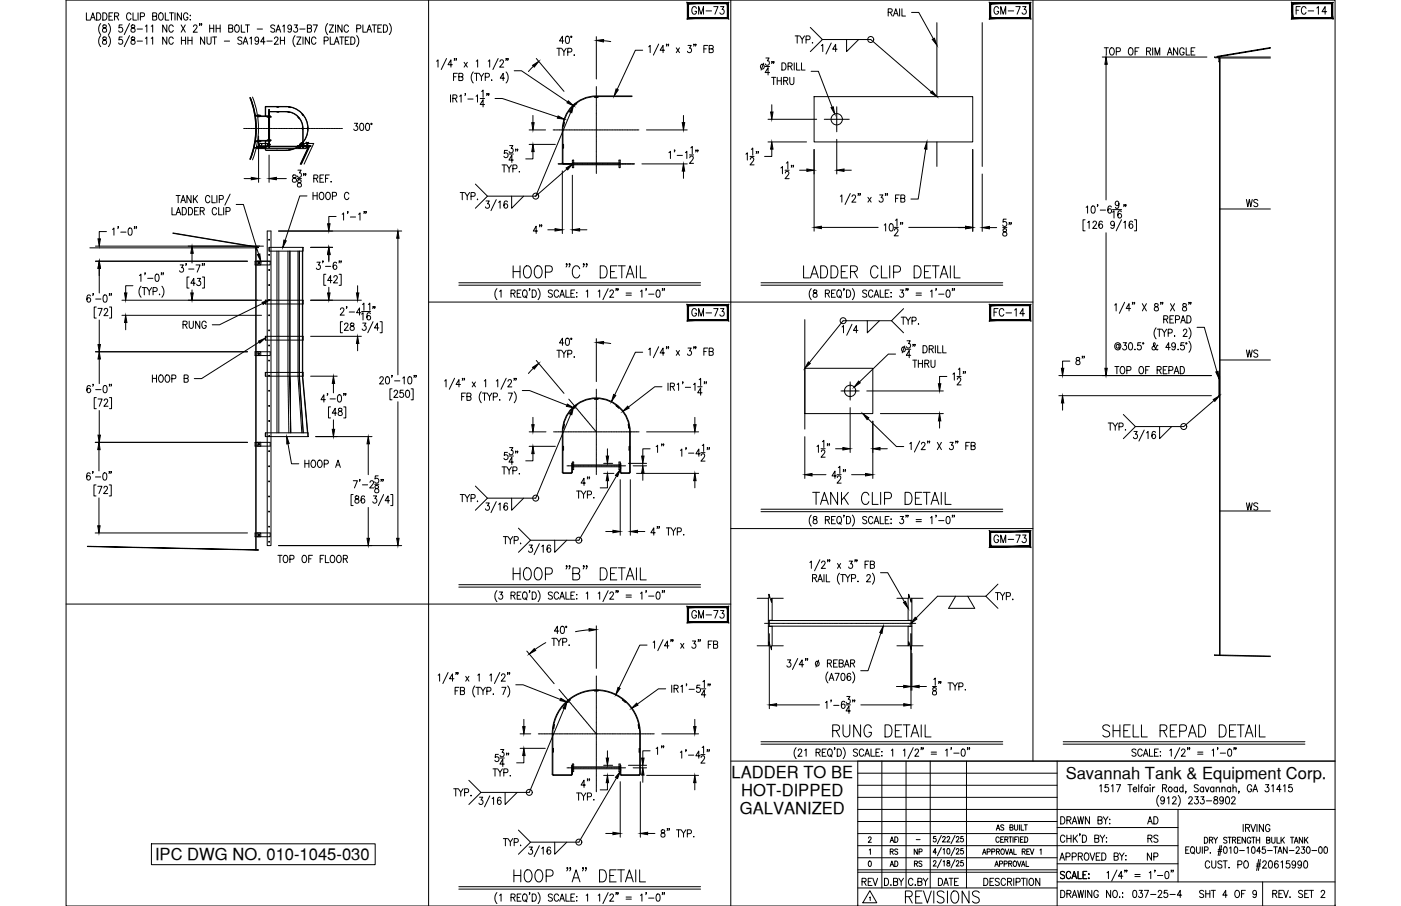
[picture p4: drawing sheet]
<svg xmlns="http://www.w3.org/2000/svg" width="432mm" height="279mm" viewBox="0 0 432 279" stroke-linecap="round" stroke-linejoin="round" font-family="sans-serif">
<defs><g id="words">
<g font-size="7.9">
<text x="157.3" y="86.8">HOOP &quot;C&quot; DETAIL</text>
<text x="157.3" y="179.9">HOOP &quot;B&quot; DETAIL</text>
</g>
<g font-size="7.5">
<text x="255.8" y="228.6">RUNG DETAIL</text>
<text x="339" y="228.6">SHELL REPAD DETAIL</text>
<text x="278.3" y="279.8">REVISIONS</text>
</g>
<g font-size="7.1">
<text x="246.9" y="86.8">LADDER CLIP DETAIL</text>
<text x="249.4" y="156.6">TANK CLIP DETAIL</text>
</g>
<text font-size="6.2" x="163.3" y="73.4">4&quot;</text>
<g font-size="5.7">
<text x="212.4" y="5.6">GM-73</text>
<text x="305.5" y="5.6">GM-73</text>
<text x="398.6" y="5.6">FC-14</text>
<text x="312.9" y="74.1" transform="rotate(-90 312.9 74.1)">58&quot;</text>
<text x="212.4" y="98.8">GM-73</text>
<text x="305.5" y="98.8">FC-14</text>
<text x="55.4" y="102.7">RUNG</text>
<text x="330.6" y="113.6">8&quot;</text>
<text x="383.1" y="111.5">WS</text>
<text x="46.2" y="119.2">HOOP B</text>
<text x="305.5" y="168.6">GM-73</text>
<text x="212.4" y="191.9">GM-73</text>
<text x="352.8" y="255.4">AD</text>
<text x="264.9" y="274.5">REV</text>
<text x="288.2" y="274.5">DATE</text>
</g>
<g font-size="5.3">
<text x="244.1" y="14.5">TYP.</text>
<text x="95.6" y="62.8">HOOP C</text>
<text x="383.1" y="64.9">WS</text>
<text x="342.5" y="116.4">TOP OF REPAD</text>
<text x="205.7" y="140.8" transform="rotate(-90 205.7 140.8)">1&quot;</text>
<text x="93.1" y="145.3">HOOP A</text>
<text x="383.1" y="158.4">WS</text>
<text x="154.2" y="169">TYP.</text>
<text x="84.7" y="174.6">TOP OF FLOOR</text>
<text x="305.9" y="186.3">TYP.</text>
<text x="205.7" y="233.9" transform="rotate(-90 205.7 233.9)">1&quot;</text>
<text x="154.2" y="262.1">TYP.</text>
<text x="352.8" y="261.1">RS</text>
<text x="352.8" y="266.3">NP</text>
<text x="348.2" y="278">037-25-4</text>
<text x="369" y="278">SHT 4 OF 9</text>
</g>
<g font-size="5.1">
<text x="225.5" y="239.9">LADDER TO BE</text>
<text x="228.5" y="245.4">HOT-DIPPED</text>
<text x="328.5" y="240.3">Savannah Tank &amp; Equipment Corp.</text>
<text x="228" y="251">GALVANIZED</text>
<text x="47.8" y="265.3">IPC DWG NO. 010-1045-030</text>
</g>
<g font-size="4.9">
<text x="273.4" y="261.1">AD</text>
<text x="273.4" y="268.5">AD</text>
<text x="280.8" y="268.5">RS</text>
</g>
<g font-size="4.4">
<text x="273.4" y="264.6">RS</text>
<text x="280.8" y="264.6">NP</text>
</g>
<text font-size="2.6" x="281.5" y="260">-</text>
</g></defs>
<!-- layer: 0 -->
<g fill="none" stroke="#000" stroke-width=".31">
<path d="M20.4 0h391.1v279.4h-391.1zM132.1 0v279.4M225.2 0v279.4M318.4 0v234.7M132.1 93.2h186.3M225.2 163h93.2M20.4 186.3h204.8M225.2 234.7h186.3M264.4 234.7v44.7M264.4 238.4h61.4M271.8 234.7v39.1M279.3 234.7v39.1"/>
<path d="M286.7 234.7v39.1M297.9 234.7v39.1M325.8 234.7v44.7M264.4 249.6h147.1M264.4 257.1h61.4M264.4 253.3h61.4M264.4 245.9h61.4M264.4 242.2h61.4M325.8 255.2h37.3M363.1 249.6v22.4M264.4 268.2h61.4M264.4 273.8h61.4"/>
<path d="M264.4 269h61.4M264.4 260.8h98.7M264.4 264.5h61.4M325.8 272h85.7M325.8 266.4h37.3"/>
</g>
<!-- layer: DIM -->
<g fill="none" stroke="#000" stroke-width=".31">
<path d="M134.6 18.9l.4-.4v2.2M137.6 18l-1.6 3.4M139.4 20h-1.3l.9-1.5v2.2M140.2 18.1h-.2h.2l-.2 .6M140.7 18.1h-.2h.2l-.2 .6M143 19.2l1 1.5M144 19.2l-1 1.5M146.8 18.9l.4-.4v2.2M150.5 18.9l.4-.4v2.2M153.5 18l-1.6 3.4M154.1 19l.4-.5h.3l.4 .4-.3 .7-.9 1.1h1.3M156.1 18.1h-.2h.2l-.2 .6"/>
<path d="M156.6 18.1h-.2h.2l-.2 .6M165.3 18l8.5 10.2M171.6 14.9h1.3M172.3 14.9v2.2M173.1 14.9l.7 1v1.2M173.8 12.6h-1.4l1-1.4v2.2M174.5 11.3l.5-.1a1.44 1.44 0 0 1 0 2.2h-.2a1.65 1.65 0 0 1-.3-2.1zM174.5 14.9l-.7 1M175 16l1.1-.1 .2-.3-.2-.6-1.1-.1v2.2M175.9 11.2h.3v.3h-.3zM177 16.9v.2zM183.8 11.3v13.1"/>
<path d="M186 12.6l2.2 .2M198.1 15.5h-2.3l-5.6 12.1M199.9 14.4l.5-.4v2.2M203 13.6l-1.6 3.4M204.8 15.5h-1.3l.9-1.5v2.2M205.5 13.7h-.1h.1l-.1 .5M206.1 13.7h-.2h.2l-.2 .5M208.4 14.8l1 1.4M209.4 14.8l-1 1.4M212 14h1l-.5 .9a.67 .67 0 0 1 .6 1 .67 .67 0 0 1-1.2-.1M214 13.7h-.2h.2l-.2 .5M214.5 13.7h-.2h.2l-.2 .5"/>
<path d="M216.9 15.1h.8M218.1 14h-1.2v2.2M218.6 15.1l1-.1 .2-.8-1.2-.2v2.2l1.2-.2v-.5l-.4-.4M235.4 19.5l-.8 2.1M236.1 17.9h.9l-.5 .9a.67 .67 0 0 1 .6 1 .67 .67 0 0 1-1.2-.1M238 19.1h-.2h.2l-.2 .5M238.5 19.1h-.1h.1l-.1 .5M241 19.4a1.13 1.13 0 0 1 1.3 1.1 1.13 1.13 0 0 1-1.3 1.1zM244.8 19.4v2.2M245.5 19.4v2.2h1.1M247 19.4v2.2h1.1M253.5 12.2h14.9l18.7 16.1"/>
<path d="M256.2 13.3l-1.6 3.4M258 15.2h-1.4l1-1.5v2.2M260.9 12.2v3.7l3.7-3.7M273.7 3.8l1.1-.1 .2-.4-.2-.5-1.1-.1v2.3M274.4 3.8l.6 1.2M275.4 5l.7-2.3 .7 2.3M275.6 4.2h.9M277.3 2.7v2.3M278 2.7v2.3h1.1M280.9 3.8h2.3l4.5 8.2M339.7 17.6h32.3M340.3 14.7h1.3"/>
<path d="M340.9 19.8v41.9M341 14.7v2.3M342.3 14.8l.2-.1a1.14 1.14 0 0 1 1 1.2 1.14 1.14 0 0 1-1 1.1 1.43 1.43 0 0 1-.2-2.2zM344 15.9l1.1-.1 .2-.3-.2-.7-1.1-.1v2.3M348.1 14.8l.2-.1a1.14 1.14 0 0 1 .9 1.2 1.14 1.14 0 0 1-.9 1.1 1.45 1.45 0 0 1-.2-2.2zM349.8 15.8h.8M351 14.7h-1.2v2.3M353.4 15.8l1.1-.1 .1-.3-.1-.6-1.1-.1v2.3M354 15.8l.6 1.2M355.3 14.7v2.3M356 17v-2.3l.7 2.3 .7-2.3v2.3M359.8 17l.7-2.3 .8 2.3"/>
<path d="M360.1 16.2h.9M363 14.7v2.3l-1.3-2.3v2.3M365 15.3a.7 .7 0 0 0-.9-.6 .7 .7 0 0 0-.5 .9v.5a.7 .7 0 0 0 .7 .9 .7 .7 0 0 0 .7-.9h-.5M365.6 14.7v2.3h1.1M367.1 15.8h.8M368.3 14.7h-1.2v2.3h1.2M109.2 38h1l-.5 .9a.68 .68 0 0 1 .5 1 .68 .68 0 0 1-1.2-.1M111.1 38.1l.5-.1a1.38 1.38 0 0 1 0 2.2h-.2a1.58 1.58 0 0 1-.3-2.1zM112.9 38.1l.5-.1a1.38 1.38 0 0 1 0 2.2h-.2a1.56 1.56 0 0 1-.3-2.1zM114.3 38.1h.3v.3h-.3zM138.9 29.3v2.2M139.6 30.3l1.1-.1 .1-.7-.4-.2h-.8v2.2"/>
<path d="M139.8 23.7h.7M140.2 30.3l.6 1.2M141 22.6h-1.2v2.2M141.4 23.7l1.1-.1 .2-.3-.2-.6-1.1-.1v2.2l1.2-.2 .1-.5-.5-.4M141.7 29.7l.4-.4v2.2M143.5 28.9h-.2h.2l-.2 .6M144.2 30.5h1.6M145.9 22.2a2.58 2.58 0 0 0 0 3.4M146.2 22.6h1.3M146.7 29.7l.5-.4v2.2M146.9 22.6v2.2M147.7 22.6l.7 1.1v1.1"/>
<path d="M148 30.4h1.4M148.4 28.2l.5-.4v2.2M149.1 22.6l-.7 1.1M149.4 32.2h-1.4l.9-1.4v2.2M149.6 23.8l1-.1 .1-.9-1.1-.2v2.2M150.2 28.9h-.2h.2l-.2 .6M150.7 28.9h-.2h.2l-.2 .6M151.6 24.6v.2zM152.6 30.4h2.2l17.1 5.7M155.5 24.1h-1.3l.9-1.5v2.2M156 22.2a2.58 2.58 0 0 1 0 3.4M158.5 21.8h2.2l14.2 9.6"/>
<path d="M164.3 35.6v2.2M164.4 20.4l-1.5 1.7M175.9 34.6l-10.8 25.9M210.7 35.6v2.2M235.8 20.5h1.4M236.7 36.8h15M237.2 22.4h-1.4l.9-1.5v2.2M237.8 23.9h1.3M237.9 32.3v2.2M238.4 23.9v2.2M239.5 23.9v2.2M239.5 24.9h1.3"/>
<path d="M240.8 23.9v2.2M241.5 24.9l1.1-.1 .2-.3-.2-.5-1.1-.1v2.2M242.2 24.9l.6 1.2M242.9 20.4l1.1-.1 .2-.3-.2-.5-1.1-.1v2.2M243.4 23.9v1.5a.64 .64 0 0 0 .7 .7 .64 .64 0 0 0 .6-.7v-1.5M243.5 20.4l.7 1.2M250 22h2.2l4.3 11.1M70.9 59.9l-1.6 3.4M75.2 55.1h2.2M79.7 42v14.2M82.9 47.8v8.4M85.2 55.1h3"/>
<path d="M90.3 54.1v.6a.82 .82 0 0 1 .9 .5 .82 .82 0 0 1-.3 1 .73 .73 0 0 1-.9-.8 .73 .73 0 0 1 1-.6l.3-.5a.66 .66 0 0 0-1-.2zM91.7 55.1h1.2M91.8 52.5h1l-.5 .8a.67 .67 0 0 1 .5 1.1 .67 .67 0 0 1-1.1-.1M91.8 55.5v.7a.89 .89 0 0 1 .9 .4 .89 .89 0 0 1 0 1 .72 .72 0 0 1-1.1-.5 .72 .72 0 0 1 .9-.8l.3-.5a.64 .64 0 0 0-1-.3zM93.7 53.6h-.2h.2l-.2 .6M94.3 53.6h-.2h.2l-.2 .6M96.7 55l1.1-.1 .2-.3-.2-.5-1.1-.1v2.2M97.3 55l.7 1.2M98.6 55h.7M99.8 54h-1.2v2.2h1.2M100.3 55h.7M101.5 54h-1.2v2.2"/>
<path d="M102 56v.2zM141.8 59.4h1.3M142.5 59.4v2.2M143.3 59.4l.7 1v1.2M144.7 59.4l-.7 1M146.5 56.8l3.7 3.7-3.7 3.7M154.7 50.9h1.3M155.4 50.9v2.2M156.2 50.9l.7 1v1.2M156.4 46.4h-.9l-.1 .9a.7 .7 0 0 1 1 .1 .7 .7 0 0 1-.1 1 .7 .7 0 0 1-1-.2M156.9 47.5h1.3M157.1 44.9h1l-.6 .8a.68 .68 0 0 1 .6 1.1 .68 .68 0 0 1-1.2-.1"/>
<path d="M157.6 50.9l-.7 1M158.1 52l1.1-.1 .1-.3-.1-.6-1.1-.1v2.2M158.2 49.4h-1.3l.9-1.5v2.2M159 46.1h-.1h.1l-.1 .5M159.6 46.1h-.2h.2l-.2 .5M160.1 52.9v.2zM163.1 40.1h5M163.1 44.5h8.1M164.3 46.8v2.2h-2.3M173.3 52.7v19.3M174.7 52.1l-9.6 8.4M176.4 54v18"/>
<path d="M197.8 50.5h14M199.2 40.1h12.6M206.2 47.1l.4-.4v2.2M208 46.3h-.2h.2l-.2 .6M208.7 47.9h1.6M210.7 52.8v2.2M211.2 47.1l.5-.4v2.2M212.5 47.8h1.3M212.6 48.7l.4-.6 .5 .1 .2 .4-.3 .7-.9 1.1h1.3M212.9 45.6l.5-.4v2.2M214.6 46.3h-.2h.2l-.2 .6M215.1 46.3h-.2h.2l-.2 .6"/>
<path d="M229.9 47.5l.4-.4v2.3M231.2 48.2h1.2M231.2 49.1l.4-.5 .6 .1 .1 .3-.2 .8-.9 1h1.2M231.6 46.1l.4-.5v2.3M233.2 46.8h-.2h.2l-.2 .5M233.8 46.8h-.2h.2l-.2 .5M236.7 43.8h11.9M237.9 46v2.2h-2.3M240.7 51.8l.5-.4v2.2M242 52.5h1.2M242 53.4l.4-.5h.4l.3 .4-.2 .7-.9 1.1h1.2M242.4 50.3l.4-.4v2.2"/>
<path d="M244.1 51.1h-.2h.2l-.2 .5M244.6 51.1h-.2h.2l-.2 .5M246.4 52.5h2.3M250.9 46.1v25.2M257.9 43v10.7M260.1 52.5h2.3M262.1 59.7l-1.6 3.4M264.6 59.8h-.2h.2l-.2 .5M265.2 59.8h-.2h.2l-.2 .5M273 59.8h-.2h.2l-.2 .5M273.6 59.8h-.2h.2l-.2 .5M285.3 46l-2.3 15.4h-2.2"/>
<path d="M299.8 46.1v25.3M302.7 53.7v17.7M29.4 75.9h51.8M32.8 71.4h-2.2v2.3M34.7 70.7l.4-.4v2.2M36.5 70h-.2h.2l-.2 .5M37.2 71.6h1.6M39.7 70.4l.5-.1a1.42 1.42 0 0 1 0 2.2h-.2a1.62 1.62 0 0 1-.3-2.1zM41.6 70h-.2h.2l-.2 .5M42.1 70h-.2h.2l-.2 .5M53 64v2.3h1.1M54.3 66.3l.7-2.3 .7 2.3"/>
<path d="M54.3 60.3h1.2M54.5 65.5h1M54.9 60.3v2.2M55.7 62.5l.8-2.2 .7 2.2M56 61.8h.9M56.2 64a1.13 1.13 0 0 1 1.3 1.1 1.13 1.13 0 0 1-1.3 1.2zM58.1 64a1.13 1.13 0 0 1 1.3 1.1 1.13 1.13 0 0 1-1.3 1.2zM58.9 60.3v2.2l-1.3-2.2v2.2M59.2 78.1v3M59.6 60.3v2.2M60 65.1h.7M60.1 61.3l.8 1.2"/>
<path d="M60.9 60.3l-1.3 1.5M61.2 64h-1.2v2.3h1.2M61.7 65.1l1.1-.1 .2-.4-.2-.5-1.1-.1v2.3M62.3 65.1l.7 1.2M64.7 60.8a.7 .7 0 0 0-.9-.5 .7 .7 0 0 0-.5 .9v.5a.7 .7 0 0 0 .5 .8 .7 .7 0 0 0 .9-.5M65.3 60.3v2.2h1.1M66.8 64.5a.7 .7 0 0 0-.9-.5 .7 .7 0 0 0-.5 .9v.5a.7 .7 0 0 0 .5 .8 .7 .7 0 0 0 .9-.5M66.8 60.3v2.2M67.4 64v2.3h1.1M67.6 61.5l1.1-.1 .1-.4-.1-.6-1.1-.1v2.2M68.9 64v2.3M69.7 65.2l1-.1 .2-.3-.2-.7-1-.1v2.3"/>
<path d="M72.8 63.1h2.2l4.7 15.3M85.9 71.2h37.9M94.6 60.4h-2.2l-4.5 13.8M95.7 76.3h6.8M101.3 78.5v2.3M103.6 66.8h-2.3v2.2M105.5 66.1l.4-.4v2.2M107.3 65.3h-.2h.2l-.2 .6M108 66.9h1.6M110.5 66.1l.5-.4v2.2M112.3 65.3h-.2h.2l-.2 .6M112.9 65.3h-.2h.2l-.2 .6"/>
<path d="M122.6 73.5v42.1M145.2 60.5l1.1-.1 .1-.8-1.2-.2v2.2M147.2 61.4v.2zM149.8 62h1l-.6 .8a.68 .68 0 0 1 .6 1.1 .68 .68 0 0 1-1.2-.1M150.2 60.5h14.9M153 61.6l-1.7 3.4M153.7 62.4l.4-.4v2.2M156.4 62.3l-.5-.3a1.29 1.29 0 0 0 0 2.2 .64 .64 0 0 0 .7-.6 .64 .64 0 0 0-.6-.6 .64 .64 0 0 0-.7 .5M157.7 60.5v3.7l3.7-3.7M168.8 70.9h2.3M178.6 70.9h2.3M253.2 70.1h17.5"/>
<path d="M259 60.5l.5-.4v2.2M262.6 60.6l.4-.5 .5 .1 .2 .3-.3 .8-.9 1h1.3M267.5 60.9l1 1.4M268.5 60.9l-1 1.4M271.1 60.1h1l-.5 .9a.68 .68 0 0 1 .5 1 .68 .68 0 0 1-1.2-.1M272.5 69.4l.5-.4v2.2M274.3 69.1l.5-.1a1.44 1.44 0 0 1 0 2.2h-.2a1.58 1.58 0 0 1-.3-2.1zM275.6 70.1h1.3M275.7 71l.3-.5 .6 .1 .2 .3-.3 .8-.9 1h1.3M276 67.9l.5-.4v2.3M276 61.2h.7M277.2 60.1h-1.2v2.2"/>
<path d="M277.6 61.2l1.1-.1 .2-.4-.2-.5-1.1-.1v2.2l1.2-.2 .1-.5-.5-.4M277.7 68.7h-.2h.2l-.2 .5M278.2 68.7h-.2h.2l-.2 .5M280.1 70.1h17.5M295.3 70.2h2.3M304.9 70.2h2.3M334.4 67.8h-.6v3.4h.6M334.8 63.9l.4-.4v2.2M335.2 68.6l.5-.4v2.2M336.6 63.6l.4-.1a1.38 1.38 0 0 1 0 2.2h-.2a1.56 1.56 0 0 1-.2-2.1zM336.9 68.7l.3-.5 .6 .1 .1 .3-.2 .8-.9 1h1.3M338.4 63.2h-.2h.2l-.2 .5"/>
<path d="M339.1 64.8h1.6M339.8 68.5l-.6-.3a1.29 1.29 0 0 0 .1 2.2 .65 .65 0 0 0 .6-.9 .65 .65 0 0 0-1.1-.1l-.1 .3M340.9 71.8v41.8M342.5 63.8l-.5-.3a1.28 1.28 0 0 0 .1 2.2 .65 .65 0 0 0 .5-.9 .65 .65 0 0 0-1.1-.1l-.1 .3M342.9 65.4l.4-.4v2.2M342.9 64.6h2.8M343.5 68.9a.6 .6 0 0 1-.7 .7 .6 .6 0 0 1-.5-.8l.5-.6a1.23 1.23 0 0 1 .7 1.1 1.23 1.23 0 0 1-.7 1.1l-.4-.3M344.9 62.8a.59 .59 0 0 1-.7 .6 .59 .59 0 0 1-.5-.7l.5-.7a1.23 1.23 0 0 1 .7 1.2 1.23 1.23 0 0 1-.8 1.1l-.3-.4M345.6 65.3l-.5-.3a1.29 1.29 0 0 0 0 2.2 .65 .65 0 0 0 .6-.9 .65 .65 0 0 0-1.1-.1l-.1 .3M345.7 67.8l-1.7 3.4M346.4 68.6l.4-.4v2.2M346.5 63.2h-.2h.2l-.2 .5"/>
<path d="M347 63.2h-.1h.1l-.1 .5M349.1 68.5l-.6-.3a1.3 1.3 0 0 0 .1 2.2 .66 .66 0 0 0 .6-.9 .66 .66 0 0 0-1.1-.1l-.1 .3M349.6 67.8h.7v3.4h-.7M27.9 91.3l-.6-.3a1.29 1.29 0 0 0 .1 2.2 .66 .66 0 0 0 .5-1 .66 .66 0 0 0-1-.1l-.1 .3M28.8 90.6h-.2h.2l-.2 .6M29.4 80.6h46.9M29.5 92.2h1.6M29.7 94.7h-.7v3.4h.7M30.2 95.1h1.3l-.9 2.2M30.6 82.8v7.6M30.6 98.7v7.6M32 91.1l.5-.1a1.4 1.4 0 0 1 0 2.2h-.2a1.59 1.59 0 0 1-.3-2.1z"/>
<path d="M32.1 95.6l.4-.5 .5 .1 .2 .3-.3 .8-.9 1h1.3M33.7 94.7h.7v3.4h-.7M33.8 90.6h-.1h.1l-.1 .6M34.4 90.6h-.2h.2l-.2 .6M37.6 92.6h43M37.6 97.2h43M38.7 99.5v2.2M41 88.1h-2.3v2.2M43 85l.4-.5v2.3M43.5 88.3a2.58 2.58 0 0 0 0 3.4M43.8 88.7h1.3M44.5 88.7v2.2"/>
<path d="M44.8 84.2h-.2h.2l-.2 .6M45.3 88.7l.7 1.1v1.1M45.5 85.8h1.6M46.7 88.7l-.7 1.1M47.2 89.9l1.1-.1 .2-.4-.2-.6-1.1-.1v2.2M48 84.6l.5-.1a1.4 1.4 0 0 1 0 2.3h-.2a1.6 1.6 0 0 1-.3-2.2zM49.2 90.7v.2zM49.8 84.2h-.1h.1l-.1 .6M49.9 88.3a2.58 2.58 0 0 1 0 3.4M50.4 84.2h-.2h.2l-.2 .6M55.5 81.7h1l-.5 .9a.68 .68 0 0 1 .5 1 .68 .68 0 0 1-1.2-.1M57.4 81.4h-.2h.2l-.2 .5"/>
<path d="M58.1 83h1.7M58.3 85.4h-.7v3.4h.7M59.2 89.4v.9M60.2 87.3h-1.4l.9-1.4v2.2M60.4 81.7h1.3l-.9 2.2M60.8 85.9h1l-.5 .8a.68 .68 0 0 1 .5 1.1 .68 .68 0 0 1-1.2-.1M62.4 85.4h.6v3.4h-.6M62.5 81.4h-.2h.2l-.2 .5M63 81.4h-.2h.2l-.2 .5M80.9 93.6l-13.3 6.6h-2.2M95.7 92.6h15.7M97.7 80.9h1l-.6 .8a.68 .68 0 0 1 .6 1.1 .68 .68 0 0 1-1.2-.1"/>
<path d="M99.6 80.5h-.2h.2l-.2 .6M100.3 82.1h1.6M100.4 84.6h-.6v3.4h.6M101.3 88.6v1.7M102.3 86.5h-1.3l.9-1.5v2.2M102.9 85.6l.4-.6h.3l.4 .4-.3 .8-.9 1h1.3M103.7 81.2l-.5-.3a1.29 1.29 0 0 0 .1 2.2 .65 .65 0 0 0 .5-.9 .65 .65 0 0 0-1.1-.2v.4M104.5 84.6h.7v3.4h-.7M104.6 80.5h-.1h.1l-.1 .6M104.9 95.5l.4-.5 .5 .1 .2 .3-.3 .7-.9 1.1h1.3M105.2 80.5h-.2h.2l-.2 .6M105.6 99.2h-.7v3.4h.7"/>
<path d="M106.9 94.6h-.2h.2l-.2 .6M107.6 96.2h1.7M108.1 99.7v.7a.89 .89 0 0 1 .9 .4 .89 .89 0 0 1 0 1 .73 .73 0 0 1-1.1-.5 .73 .73 0 0 1 .9-.8l.3-.6a.66 .66 0 0 0-1-.2zM110.2 88.1v2.2M111.3 96.4h-1.4l.9-1.4v2.2M111.4 96.9l.5-.5v2.3M111.4 96.1h2.8M111.7 93.9l.5-.4v2.2M111.8 99.6h1l-.6 .9a.69 .69 0 0 1 .6 1 .69 .69 0 0 1-1.2 0M113.5 93.9l.5-.4v2.2M114.2 96.8l-.6-.4a1.3 1.3 0 0 0 .1 2.3 .65 .65 0 0 0 .5-1 .65 .65 0 0 0-1-.1l-.1 .3M115 99.2l-1.7 3.4"/>
<path d="M115.1 94.6h-.2h.2l-.2 .6M115.6 94.6h-.2h.2l-.2 .6M117.1 99.2h.7v3.4h-.7M141.4 87.2h74.5M141.4 87.9h74.5M153.2 89a2.57 2.57 0 0 0 0 3.4M154 89.9l.4-.5v2.3M157.5 90.5l1.1-.1 .1-.8-1.2-.2v2.3M158.1 90.5l.7 1.2M159.4 90.5h.7M160.6 89.4h-1.2v2.3h1.2M161.4 89.5l.2-.1a1.14 1.14 0 0 1 .9 1.2 1.14 1.14 0 0 1-.9 1.1 1.45 1.45 0 0 1-.2-2.2z"/>
<path d="M161.8 91.2l.6 .7M163.3 89.1h-.2h.2l-.2 .5M164 89.4a1.13 1.13 0 0 1 1.3 1.2 1.13 1.13 0 0 1-1.3 1.1zM165.8 89a2.57 2.57 0 0 1 0 3.4M170.3 89.7l-.5-.3-.8 .3 .2 .6 1 .5 .1 .6-.5 .3-.8-.3M172.1 90a.7 .7 0 0 0-.8-.6 .7 .7 0 0 0-.5 .9v.5a.7 .7 0 0 0 .5 .9 .7 .7 0 0 0 .8-.6M172.5 91.7l.7-2.3 .8 2.3M172.8 90.9h.9M174.4 89.4v2.3h1.1M176 90.5h.7M177.1 89.4h-1.1v2.3h1.1M177.8 90.2v.2z"/>
<path d="M177.8 91.5v.2zM180.7 89.9l.4-.5v2.3M184.4 89.9l.4-.5v2.3M187.5 89l-1.7 3.4M188 90l.3-.6h.4l.4 .5-.3 .7-.9 1.1h1.3M190 89.1h-.2h.2l-.2 .5M190.5 89.1h-.2h.2l-.2 .5M193 90.4h1.6M193 91h1.6M197.4 89.9l.4-.5v2.3M199.2 89.1h-.2h.2l-.2 .5M199.9 90.7h1.6"/>
<path d="M202.5 89.5l.4-.1a1.44 1.44 0 0 1 0 2.3h-.2a1.58 1.58 0 0 1-.2-2.2zM204.3 89.1h-.2h.2l-.2 .5M204.8 89.1h-.2h.2l-.2 .5M234.5 87.2h74.6M234.5 87.9h74.6M250 89a2.57 2.57 0 0 0 0 3.4M250.8 89.5v.7a.82 .82 0 0 1 .9 .4 .82 .82 0 0 1-.3 1.1 .72 .72 0 0 1-.9-.8 .72 .72 0 0 1 1-.6l.3-.6a.66 .66 0 0 0-1-.2zM254.4 90.5l1.1-.1 .1-.8-1.2-.2v2.3M255 90.5l.7 1.2M256.3 90.5h.7M257.5 89.4h-1.2v2.3h1.2M258.3 89.5l.1-.1a1.14 1.14 0 0 1 1 1.2 1.14 1.14 0 0 1-1 1.1 1.45 1.45 0 0 1-.1-2.2z"/>
<path d="M258.7 91.2l.6 .7M260.2 89.1h-.2h.2l-.2 .5M260.9 89.4a1.13 1.13 0 0 1 1.3 1.2 1.13 1.13 0 0 1-1.3 1.1zM262.6 100l-1.6 3.4M262.7 89a2.57 2.57 0 0 1 0 3.4M267.1 89.7l-.4-.3-.8 .3 .1 .6 1 .5 .1 .6-.4 .3-.8-.3M267.3 98.9v3.7l3.7-3.7M269 90a.7 .7 0 0 0-.8-.6 .7 .7 0 0 0-.5 .9v.5a.7 .7 0 0 0 .5 .9 .7 .7 0 0 0 .8-.6M269.4 91.7l.7-2.3 .7 2.3M269.7 90.9h.9M271.3 89.4v2.3h1.1M272.8 90.5h.8"/>
<path d="M274 89.4h-1.2v2.3h1.2M274.6 90.2v.2zM274.6 91.5v.2zM274.8 98.9h-14.9l-10.5 12.9M277.5 89.4h.9l-.5 .9a.69 .69 0 0 1 .6 1 .69 .69 0 0 1-1.2-.1M277.7 97.8h1.3M278.4 97.8v2.2M278.5 95.2l-3.7 3.7 3.7 3.7M279.2 97.8l.7 1.1v1.1M279.4 89.1h-.2h.2l-.2 .5M279.9 89.1h-.2h.2l-.2 .5M280.6 97.8l-.7 1.1"/>
<path d="M281.1 99l1.1-.1 .2-.3-.2-.7-1.1-.1v2.2M282.3 90.4h1.7M282.3 91h1.7M283.1 99.8v.2zM286.8 89.9l.4-.5v2.3M288.6 89.1h-.2h.2l-.2 .5M289.3 90.7h1.6M291.8 89.5l.5-.1a1.4 1.4 0 0 1 0 2.3h-.2a1.6 1.6 0 0 1-.3-2.2zM293.6 89.1h-.1h.1l-.1 .5M294.2 89.1h-.2h.2l-.2 .5M343.6 94.1l.4-.5v2.3M346.6 93.2l-1.6 3.4"/>
<path d="M348.4 95.1h-1.3l.9-1.5v2.3M349.2 93.3h-.2h.2l-.2 .6M349.7 93.3h-.2h.2l-.2 .6M352.1 93.6l1.2 2.3M353.3 93.6l-1.2 2.3M356 93.7v.7a.88 .88 0 0 1 .9 .4 .88 .88 0 0 1-.1 1 .72 .72 0 0 1-1.1-.5 .72 .72 0 0 1 1-.8l.3-.5a.67 .67 0 0 0-1-.3zM357.8 93.3h-.1h.1l-.1 .6M358.4 93.3h-.2h.2l-.2 .6M358.7 98.4l1-.1 .2-.3-.2-.5-1-.1v2.2M359.3 98.4l.6 1.2M360.6 98.4h.7M360.7 93.6l1.3 2.3"/>
<path d="M361.7 97.4h-1.1v2.2h1.1M362 93.6l-1.3 2.3M362.3 98.6l1.1-.2 .2-.3-.2-.6-1.1-.1v2.2M363.9 99.6l.7-2.2 .8 2.2M364.2 98.9h.9M364.6 93.7v.7a.89 .89 0 0 1 1 .4 .89 .89 0 0 1-.1 1 .72 .72 0 0 1-1.1-.5 .72 .72 0 0 1 1-.8l.2-.5a.66 .66 0 0 0-1-.3zM365.8 97.4a1.13 1.13 0 0 1 1.3 1.1 1.13 1.13 0 0 1-1.3 1.1zM366.5 93.3h-.1h.1l-.1 .6M367.1 93.3h-.2h.2l-.2 .6M27.9 119.2l-.6-.3a1.29 1.29 0 0 0 .1 2.2 .66 .66 0 0 0 .5-.9 .66 .66 0 0 0-1-.1l-.1 .3M28.8 118.6h-.2h.2l-.2 .5M29.4 108.5h46.9"/>
<path d="M30.6 110.7v7.6M32 119l.5-.1a1.3 1.3 0 0 1-.2 2.2 1.59 1.59 0 0 1-.3-2.1zM33.8 118.6h-.1h.1l-.1 .5M34.4 118.6h-.2h.2l-.2 .5M79.9 105.5l-17.8 11.3h-2.2M95.7 116h8.2M95.7 103.7h15.7M102.8 118.2v3M106.2 100.2l.4-.6 .5 .1 .2 .4-.3 .7-.9 1.1h1.3M110.2 105.9v2.3M116.8 101.1h-1.4l.9-1.5v2.3M117.1 116.7l.3-.5 .6 .1 .2 .3-.3 .7-.9 1.1h1.3"/>
<path d="M119.1 116.3l.4-.1a1.38 1.38 0 0 1 0 2.2h-.2a1.56 1.56 0 0 1-.2-2.1zM120.8 119.9h-.6v3.4h.6M120.9 115.9h-.2h.2l-.2 .5M121.6 117.5h1.6M124.1 116.6l.5-.4v2.2M125.9 116.3l.5-.1a1.38 1.38 0 0 1 0 2.2h-.2a1.56 1.56 0 0 1-.3-2.1zM126.7 119.9h.6v3.4h-.6M127.7 115.9h-.1h.1l-.1 .5M128.3 115.9h-.2h.2l-.2 .5M137 117.5l.5-.4v2.2M140.1 116.6l-1.6 3.5M141.9 118.6h-1.3l.9-1.5v2.2"/>
<path d="M142.6 116.8h-.1h.1l-.1 .5M143.2 116.8h-.2h.2l-.2 .5M145.5 117.8l1 1.5M146.5 117.8l-1 1.5M149.2 117.5l.5-.4v2.2M153 117.5l.4-.4v2.2M156 116.6l-1.6 3.5M156.6 117.6l.3-.5 .6 .1 .1 .3-.2 .8-.9 1h1.3M158.6 116.8h-.2h.2l-.2 .5M159.1 116.8h-.2h.2l-.2 .5M164.4 113.5l-1.5 1.7M165.3 111.2l8.5 10.1"/>
<path d="M171.6 108h1.3M172.3 108v2.2M173.1 108l.7 1.1v1.1M173.8 105.8h-1.4l1-1.5v2.2M174.5 104.4l.5-.1a1.42 1.42 0 0 1 0 2.2h-.2a1.62 1.62 0 0 1-.3-2.1zM174.5 108l-.7 1.1M175 109.2l1.1-.1 .2-.3-.2-.7-1.1-.1v2.2M175.9 104.3h.3v.3h-.3zM177 110v.2zM183.8 104.4v13.3M186 105.7l2.2 .2M198.1 108.6h-2.3l-6.4 13.2"/>
<path d="M199.9 107.8l.5-.5v2.3M203 106.9l-1.6 3.4M204 119.3h-2.2l-8.1 6.2M204.8 108.8h-1.3l.9-1.5v2.3M205.5 107h-.1h.1l-.1 .6M205.9 118.2v2.2M206.1 107h-.2h.2l-.2 .6M206.6 119.2l1.1-.1 .1-.7-1.2-.2v2.2M207.2 119.2l.7 1.2M208.4 108.1l1 1.5M208.7 118.6l.4-.4v2.2M209.4 108.1l-1 1.5"/>
<path d="M210.5 117.8h-.2h.2l-.2 .6M211.2 119.4h1.7M212 107.3h1l-.5 .9a.67 .67 0 0 1 .6 1.1 .67 .67 0 0 1-1.2-.1M213.8 118.6l.4-.4v2.2M214 107h-.2h.2l-.2 .6M214.5 107h-.2h.2l-.2 .6M215 119.3h1.4M215.5 117.1l.4-.4v2.2M216.9 108.4h.8M217.2 117.8h-.2h.2l-.2 .6M217.7 117.8h-.1h.1l-.1 .6M218.1 107.3h-1.2v2.3"/>
<path d="M218.6 108.4l1-.1 .2-.7-.4-.3h-.8v2.3l1.2-.2v-.6l-.4-.4M259.5 100.8l.5-.4v2.2M264.4 101.9h-1.3l.8-1.5v2.2M276 109.2h-2.2l-8.9 8.6M278.9 106.7l-.8 2.1M279.3 107.7h1.4M279.5 105.1h1l-.5 .9a.67 .67 0 0 1 .6 1 .67 .67 0 0 1-1.2-.1M280.7 109.6h-1.4l.9-1.5v2.2M281.3 111.1h1.3M281.5 106.3h-.2h.2l-.2 .5M282 111.1v2.2M282 106.3h-.1h.1l-.1 .5"/>
<path d="M283 111.1v2.2M283 112.1h1.3M284.3 111.1v2.2M284.5 106.6a1.13 1.13 0 0 1 1.3 1.1 1.13 1.13 0 0 1-1.3 1.1zM285 112.1l1.1-.1 .2-.3-.2-.5-1.1-.1v2.2M285.7 112.1l.6 1.2M286.4 107.7l1.1-.2 .1-.7-1.2-.2v2.2M286.9 111.1v1.5a.63 .63 0 0 0 .7 .7 .63 .63 0 0 0 .6-.7v-1.5M287 107.7l.7 1.1M288.3 106.6v2.2M289 106.6v2.2h1.1M290.6 106.6v2.2h1"/>
<path d="M291.8 116.1h-2.2v2.2M293.7 115.4l.4-.4v2.2M295 116.1h1.2M295 117l.4-.5 .6 .1 .1 .3-.3 .7-.8 1.1h1.2M295.4 113.9l.4-.4v2.2M297 114.7h-.2h.2l-.2 .5M297.6 114.7h-.2h.2l-.2 .5M326.3 115.8h47.1M329.7 111.4h-2.2v2.2M344.9 106.5l-.1-.2a.56 .56 0 0 0-.8 .5 .56 .56 0 0 0 .8 .5l.1-.2M344.9 106.2l.1 1.2a.95 .95 0 0 0 .3-1.3 .95 .95 0 0 0-1.3-.3 .95 .95 0 0 0-.4 1.2 .94 .94 0 0 0 .6 .8 .94 .94 0 0 0 1-.2M346.2 105.7h1l-.6 .8a.68 .68 0 0 1 .6 1.1 .68 .68 0 0 1-1.2-.1"/>
<path d="M348.1 105.8l.4-.1a1.38 1.38 0 0 1 0 2.2h-.1a1.56 1.56 0 0 1-.3-2.1zM349.8 107.7v.2zM351.6 105.7h-.9l-.1 .9a.7 .7 0 0 1 1 .1 .7 .7 0 0 1-.1 1 .7 .7 0 0 1-1-.2M352.2 105.7h.3v.3h-.3zM356.3 101.1a2.58 2.58 0 0 0 0 3.4M356.7 101.5h1.2M356.8 106.6v-.2l-.2 .1-.3 .8-.5 .6-.6-.1-.2-.3 .2-.5 .8-.6v-.4l-.2-.3-.3 .3 .1 .5 .8 1.3 .4 .1v-.2M357.3 101.5v2.3M358.1 101.5l.8 1.1v1.2M359.6 101.5l-.7 1.1M360 102.7l1.1-.1 .2-.3-.2-.7-1.1-.1v2.3M360.7 107.2h-1.4l.9-1.5v2.2"/>
<path d="M361.9 103.7h.2zM362.3 106.4a.6 .6 0 0 1-.8 .5 .6 .6 0 0 1-.3-.9 .6 .6 0 0 1 1 0l.1 .4a1.08 1.08 0 0 1-.7 1.5l-.4-.3M363.1 107.7v.2zM364.7 102.1l.4-.6h.3l.4 .5-.3 .7-.9 1.1h1.3M364.9 105.7h-.9l-.1 .9a.69 .69 0 0 1 1 .1 .69 .69 0 0 1-.1 1 .69 .69 0 0 1-1-.2M365.5 105.7h.2v.3h-.2zM366.4 101.1a2.58 2.58 0 0 1 0 3.4M366.4 105.2a2.58 2.58 0 0 1 0 3.4M368.9 100.9h2.3l3.9 13.7M29.3 136.4h47M29.5 120.2h1.6M29.7 122.6h-.7v3.4h.7"/>
<path d="M30.2 123h1.3l-.9 2.3M30.5 138.7v6.5M30.6 126.6v7.6M32.1 123.6l.4-.6 .5 .1 .2 .4-.3 .7-.9 1.1h1.3M33.7 122.6h.7v3.4h-.7M88.8 136.8l1.1 6.2h2.2M97.3 134.6h17.4M100.3 123.3h-1.4l.9-1.5v2.2M101 121.4h-.2h.2l-.2 .6M101.7 123h1.7M101.9 125.5h-.7v3.4h.7M102.8 129.5v2.9"/>
<path d="M103.8 127.4h-1.4l.9-1.5v2.2M104.3 121.9l.4-.1a1.4 1.4 0 0 1 0 2.2h-.2a1.59 1.59 0 0 1-.2-2.1zM104.4 126v.6a.82 .82 0 0 1 1 .5 .82 .82 0 0 1-.4 1 .72 .72 0 0 1-.8-.7 .72 .72 0 0 1 .9-.7l.3-.5a.66 .66 0 0 0-1-.2zM105.9 125.5h.7v3.4h-.7M106.1 121.4h-.2h.2l-.2 .6M106.6 121.4h-.2h.2l-.2 .6M113.5 136.9v9.5M121.5 120.9l.3-.6 .6 .1 .2 .4-.3 .7-.9 1.1h1.2M122.6 123.9v42.1M124.3 120.3h-.9l-.1 1a.69 .69 0 0 1 1 0 .69 .69 0 0 1-.1 1 .69 .69 0 0 1-1-.2M125.3 120.4l.4-.1a1.38 1.38 0 0 1 0 2.3h-.2a1.56 1.56 0 0 1-.2-2.2zM142.3 122.3h.7"/>
<path d="M143.4 121.2h-1.1v2.3M143.9 122.3l1.1-.1 .2-.3-.2-.6-1.1-.1v2.3l1.2-.2 .1-.6-.5-.4M148.3 120.8a2.58 2.58 0 0 0 0 3.4M148.7 121.2h1.3M149.3 121.2v2.3M150.2 121.2l.7 1.1v1.2M151.6 121.2l-.7 1.1M152 122.4l1.1-.1 .2-.3-.2-.7-1.1-.1v2.3M154 123.3v.2zM156.4 139.5h-.9l-.1 1a.7 .7 0 0 1 1 0 .7 .7 0 0 1-.1 1 .7 .7 0 0 1-1-.2M156.7 121.2h1.2l-.9 2.3M157.1 138h1l-.6 .9a.67 .67 0 0 1 .6 1 .67 .67 0 0 1-1.2-.1"/>
<path d="M158.5 120.8a2.58 2.58 0 0 1 0 3.4M159 139.2h-.1h.1l-.1 .5M159.6 139.2h-.2h.2l-.2 .5M161 120.4h2.2l11.5 4.6M163.1 133.2h5.2M163.1 137.6h8.1M164.3 139.9v2.2h-2.3M164.3 128.7v2.3M175.9 127.8l-10.8 25.8h-14.9M187.2 138.4v2.3M199.3 133.2h16M200.4 138.4h-2.3v2.3"/>
<path d="M209.7 138.9l.4-.4v2.2M211.5 138.2h-.2h.2l-.2 .5M212.2 139.7h1.6M214.2 128.7v2.3M215.8 140h-1.3l.9-1.5v2.2M216 139.6h1.3M216.4 121.1h-1.4l.9-1.4v2.2M216.4 137.4l.5-.4v2.2M218.1 138.2h-.2h.2l-.2 .5M218.7 138.2h-.2h.2l-.2 .5M248.1 134.7v12.9M251.8 137.7l.4-.4v2.2"/>
<path d="M253 138.4h1.3M253.2 139.3l.3-.5h.4l.3 .4-.2 .7-1 1.1h1.3M253.5 136.2l.4-.4v2.2M255.1 136.9h-.1h.1l-.1 .6M255.7 136.9h-.2h.2l-.2 .6M257.5 138.4h2.3M262 125.7v13.9M267.1 120.6h23.6M267.5 129.1l8.8 8.6h2.2M269 129.9v17.7M271.2 138.4h2.3M271.3 127.6h19.4"/>
<path d="M280.4 136.8l.4-.4v2.3M283.5 136l-1.7 3.4M284 136.9l.2-.4 .5-.1 .4 .7-1.2 1.6h1.3M286 136.1h-.2h.2l-.2 .5M286.5 136.1h-.1h.1l-.1 .5M288.9 136.4l1.3 2.3M289.6 129.8v2.2M290.2 136.4l-1.3 2.3M292.8 136.4h1l-.6 .9a.67 .67 0 0 1 .6 1 .67 .67 0 0 1-1.2-.1M294.7 136.1h-.2h.2l-.2 .5M295.2 136.1h-.2h.2l-.2 .5M297.7 137.5h.7"/>
<path d="M298.8 136.4h-1.1v2.3M299.3 137.5l1.1-.1 .2-.3-.2-.6-1.1-.1v2.3l1.2-.2 .1-.6-.5-.4M326.3 122h47.1M327.5 124.3v2.2M341.5 130.5h1.3M342.2 130.5v2.2M343 130.5l.7 1v1.2M344.4 130.5l-.7 1M344.9 131.6l1.1-.1 .1-.8-1.2-.2v2.2M346.2 127.8l3.7 3.8-3.7 3.7M346.9 132.5v.2zM349.5 133.1h1l-.6 .8a.68 .68 0 0 1 .6 1.1 .68 .68 0 0 1-1.2-.1"/>
<path d="M352.7 132.6l-1.7 3.4M353.4 133.5l.4-.4v2.2M356.1 133.4l-.5-.3a1.29 1.29 0 0 0 0 2.2 .65 .65 0 0 0 .6-1 .65 .65 0 0 0-1.1-.1l-.1 .3M357.4 131.6v3.7l3.7-3.7M374.2 123.5l-9.4 8.1h-14.9M27.8 146.1l-.6-.3a1.29 1.29 0 0 0 .1 2.3 .65 .65 0 0 0 .6-1 .65 .65 0 0 0-1.1-.1l-.1 .3M28.7 145.5h-.2h.2l-.2 .5M29.4 147.1h1.7M29.6 149.5h-.6v3.5h.6M30.1 150h1.3l-.9 2.2M30.5 153.5v8.6M31.9 145.9l.5-.1a1.44 1.44 0 0 1 0 2.3h-.2a1.59 1.59 0 0 1-.3-2.2z"/>
<path d="M32 150.5l.4-.5h.4l.3 .4-.2 .7-1 1.1h1.3M33.7 149.5h.6v3.5h-.6M33.8 145.5h-.2h.2l-.2 .5M34.3 145.5h-.2h.2l-.2 .5M108.8 152.5h-.6v3.4h.6M108.9 148.3h1.3l-1 2.2M109.6 153v.7a.82 .82 0 0 1 .9 .4 .82 .82 0 0 1-.3 1.1 .72 .72 0 0 1-.9-.8 .72 .72 0 0 1 1-.6l.3-.6a.66 .66 0 0 0-1-.2zM111 147.9h-.2h.2l-.2 .6M111.7 149.5h1.6M112.4 153.2l-.6-.3a1.29 1.29 0 0 0 .1 2.3 .64 .64 0 0 0 .6-.6 .64 .64 0 0 0-.5-.7 .64 .64 0 0 0-.7 .5M113.5 156.5v9.5M114 148.8l.4-.5h.4l.3 .4-.2 .7-1 1.1h1.3"/>
<path d="M115.1 152.9h1l-.6 .9a.68 .68 0 0 1 .6 1 .68 .68 0 0 1-1.2-.1M115.5 149.4h1.3M115.7 149.8v.7a.89 .89 0 0 1 .9 .4 .89 .89 0 0 1 0 1l-.3 .1a.73 .73 0 0 1-.9-.8 .73 .73 0 0 1 1-.6l.3-.5a.66 .66 0 0 0-1-.3zM116.6 146.7h-.9l-.1 1a.7 .7 0 0 1 1 0 .7 .7 0 0 1-.1 1.1 .7 .7 0 0 1-1-.2M117.6 147.9h-.2h.2l-.2 .6M118.1 147.9h-.2h.2l-.2 .6M118.2 152.5l-1.6 3.4M120.1 154.4h-1.4l.9-1.5v2.3M120.4 152.5h.7v3.4h-.7M141.8 152.5h1.3M142.5 152.5v2.2M143.3 152.5l.7 1.1v1.1"/>
<path d="M144.7 152.5l-.7 1.1M145.2 153.7l1.1-.1 .1-.9-1.2-.2v2.2M146.5 149.9l3.7 3.7-3.7 3.8M147.2 154.5v.2zM149.8 155.1h1l-.6 .9a.68 .68 0 0 1 .6 1 .68 .68 0 0 1-1.2-.1M153 154.7l-1.7 3.4M153.7 155.5l.4-.4v2.3M154.7 144h1.3M155.4 144v2.2M156.2 144l.7 1.1v1.1M156.4 155.4l-.5-.3a1.29 1.29 0 0 0 0 2.3 .64 .64 0 0 0 .7-.7 .64 .64 0 0 0-.6-.6 .64 .64 0 0 0-.7 .5M156.9 140.6h1.3"/>
<path d="M157.6 144l-.7 1.1M157.7 153.6v3.8l3.7-3.8M158.1 145.2l1.1-.1 .1-.4-.1-.6-1.1-.1v2.2M158.2 142.5h-1.3l.9-1.5v2.2M160.1 146v.2zM177.7 151.4h1.2M178.3 151.4v2.2M179.1 151.4l.8 1.1v1.1M180.4 149h-1.3l.9-1.5v2.2M180.6 151.4l-.7 1.1M181 152.6l1.1-.1 .2-.3-.2-.7-1.1-.1v2.2M181.2 147.2h-.2h.2l-.2 .5"/>
<path d="M181.7 147.2h-.2h.2l-.2 .5M183 153.4v.2zM186.1 146h3.1M186.1 142.9h2.7M187.2 148.2v2.3h-2.2M190 146.7l-11.6 19.9h-14.9M191.2 147.9v17.2M193.7 142.9h5.6M194.3 147.9v17.2M195.1 143.7h4.2M196.2 146h19.1M198.1 145.9v2.2"/>
<path d="M214.2 148.2v2.3M216.1 140.5l.4-.5 .5 .1 .2 .3-.3 .7-.9 1.1h1.3M234.5 157.8h74.6M234.5 157h74.6M250 158.9a2.57 2.57 0 0 0 0 3.4M250.3 146.4h4.3M250.8 159.4v.6a.82 .82 0 0 1 .9 .5 .82 .82 0 0 1-.3 1 .72 .72 0 0 1-.9-.7 .72 .72 0 0 1 1-.7l.3-.5a.66 .66 0 0 0-1-.2zM257.5 159.3h-1.2v2.2h1.2M257.8 146.8h-1.4l.9-1.5v2.2M258 146.4h1.2M258.1 147.3l.3-.5 .6 .1 .1 .3-.2 .7-.9 1.1h1.2M258.3 159.4l.1-.1a1.14 1.14 0 0 1 1 1.1 1.14 1.14 0 0 1-1 1.1 1.46 1.46 0 0 1-.1-2.1z"/>
<path d="M258.4 144.2l.4-.4v2.2M260.1 144.9h-.2h.2l-.2 .6M260.2 159h-.2h.2l-.2 .5M260.6 144.9h-.2h.2l-.2 .6M260.9 159.3a1.13 1.13 0 0 1 1.3 1.1 1.13 1.13 0 0 1-1.3 1.1zM262.5 146.4h4.3M262.7 158.9a2.57 2.57 0 0 1 0 3.4M267.1 159.6l-.4-.3-.8 .3 .1 .5 1 .4 .1 .7a.74 .74 0 0 1-1.2 0M269 159.8a.7 .7 0 0 0-.8-.5 .7 .7 0 0 0-.5 .8v.6a.7 .7 0 0 0 .5 .8 .7 .7 0 0 0 .8-.5M271.3 159.3v2.2h1.1M274 159.3h-1.2v2.2h1.2M277.5 159.3h.9l-.5 .8a.68 .68 0 0 1 .5 1.1 .68 .68 0 0 1-1.1-.1"/>
<path d="M279.4 159h-.2h.2l-.2 .5M279.9 159h-.2h.2l-.2 .5M286.8 159.7l.4-.4v2.2M288.6 159h-.2h.2l-.2 .5M291.8 159.4l.5-.1a1.4 1.4 0 0 1 0 2.2h-.2a1.61 1.61 0 0 1-.3-2.1zM293.6 159h-.1h.1l-.1 .5M294.2 159h-.2h.2l-.2 .5M29.3 164.4h47M85.9 168.3h37.9M159.8 162.9l3.7 3.7-3.7 3.7M163.1 168.1h1l-.6 .8a.69 .69 0 0 1 .6 1.1 .69 .69 0 0 1-1.2-.1M166.2 167.7l-1.6 3.4"/>
<path d="M167 168.5l.4-.4v2.2M169.7 168.4l-.6-.3a1.29 1.29 0 0 0 .1 2.2 .64 .64 0 0 0 .7-.6 .64 .64 0 0 0-.6-.7 .64 .64 0 0 0-.7 .6M171 166.6v3.7l3.7-3.7M186.7 163.9h2.2M196.5 163.9h2.2M202 164.3h-1.4l.9-1.5v2.2M202.7 162.5h-.2h.2l-.2 .5M203.2 162.5h-.2h.2l-.2 .5M205.4 162.8h1.3M206 162.8v2.2M206.8 162.8l.8 1.1v1.1M208.3 162.8l-.7 1.1"/>
<path d="M208.7 164l1.1-.1 .2-.4-.2-.6-1.1-.1v2.2M210.6 164.9h.2zM249.6 173.5l.5-.5v2.3M250.4 178.2l1.1-.1 .2-.3-.2-.5-1.1-.1v2.2M251.1 178.2l.6 1.2M252.1 179.4l.7-2.2 .7 2.2M252.3 178.7h.9M252.7 172.6l-1.6 3.4M253.2 173.6l.4-.6h.4l.3 .5-.3 .7-.9 1.1h1.3M254 177.2v2.2M254.4 160.3l1.1-.1 .1-.7-1.2-.2v2.2M254.7 177.2v2.2h1.1"/>
<path d="M255 160.3l.7 1.2M255.2 172.7h-.2h.2l-.2 .5M255.8 172.7h-.2h.2l-.2 .5M256.3 160.3h.7M258.1 173.8l1 1.5M258.7 161.1l.6 .6M258.7 176.8a2.57 2.57 0 0 0 0 3.4M259.1 173.8l-1 1.5M259.1 177.2h1.3M259.7 177.2v2.2M260.6 177.2l.7 1v1.2M261.7 173h1l-.5 .9a.68 .68 0 0 1 .5 1 .68 .68 0 0 1-1.1 0"/>
<path d="M262 177.2l-.7 1M262.4 178.4l1.1-.2 .2-.3-.2-.6-1.1-.1v2.2M263.6 172.7h-.2h.2l-.2 .5M264.2 172.7h-.2h.2l-.2 .5M264.4 179.2v.2zM266.6 174.1h.7M267.2 177.7l.3-.5h.4l.3 .4-.2 .8-.9 1h1.2M267.8 173h-1.2v2.3M268.2 174.1l1.1-.1 .2-.3-.2-.6-1.1-.1v2.3l1.2-.2 .1-.6-.5-.4M268.9 176.8a2.57 2.57 0 0 1 0 3.4M269.4 161.5l.7-2.2 .7 2.2M269.7 160.8h.9"/>
<path d="M271.4 176.6h2.2l5.2 9.1M272.8 160.3h.8M274.6 160v.2zM274.6 161.3v.2zM282.3 160.2h1.7M282.3 160.9h1.7M289.3 160.5h1.6M141.4 180.3h74.5M141.4 181.1h74.5M153.2 182.1a2.57 2.57 0 0 0 0 3.4M153.9 182.6h1l-.6 .8a.68 .68 0 0 1 .6 1.1 .68 .68 0 0 1-1.2-.1M157.5 183.6l1.1-.1 .1-.7-1.2-.2v2.2"/>
<path d="M158.1 183.6l.7 1.2M159.4 183.6h.7M160.6 182.6h-1.2v2.2h1.2M161.4 182.7l.2-.1a1.13 1.13 0 0 1 .9 1.1 1.13 1.13 0 0 1-.9 1.1 1.43 1.43 0 0 1-.2-2.1zM161.8 184.4l.6 .6M163.3 182.2h-.2h.2l-.2 .6M164 182.6a1.13 1.13 0 0 1 1.3 1.1 1.13 1.13 0 0 1-1.3 1.1zM165.8 182.1a2.57 2.57 0 0 1 0 3.4M168.2 198.2l-3.3 2.1M170.1 196.9h1.2M170.3 182.9l-.5-.3-.8 .3 .2 .5 .9 .4 .2 .4v.3l-.5 .3-.8-.3M170.7 196.9v2.2"/>
<path d="M171.5 196.9l.8 1v1.2M172.1 183.1a.7 .7 0 0 0-.8-.5 .7 .7 0 0 0-.5 .8v.5a.7 .7 0 0 0 .5 .9 .7 .7 0 0 0 .8-.5M172.3 194.6h-1.4l.9-1.5v2.3M172.5 184.8l.7-2.2 .8 2.2M172.8 184h.9M173 193.2l.4-.1a1.4 1.4 0 0 1 0 2.3h-.2a1.59 1.59 0 0 1-.2-2.2zM173 196.9l-.7 1M173.4 198l1.1-.1 .1-.8-1.2-.2v2.2M174.4 193.2h.2v.3h-.2zM174.4 182.6v2.2h1.1M175.4 198.9v.2zM176 183.6h.7"/>
<path d="M177.1 182.6h-1.1v2.2h1.1M177.8 183.3v.2zM177.8 184.6v.2zM180.7 183l.4-.4v2.2M181.5 194.2l-4.1 .6M183.8 193v13.1M184.4 183l.4-.4v2.2M187.5 182.1l-1.7 3.4M188 183.1l.3-.5h.4l.4 .4-.3 .7-.9 1.1h1.3M190 182.2h-.2h.2l-.2 .6M190.5 182.2h-.2h.2l-.2 .6M193 183.5h1.6"/>
<path d="M193 184.2h1.6M197.4 183l.4-.4v2.2M199.2 182.2h-.2h.2l-.2 .6M199.4 198.9h-2.2l-6.4 13.2M199.9 183.8h1.6M201.3 198.1l.4-.4v2.2M202.5 182.7l.4-.1a1.42 1.42 0 0 1 0 2.2h-.2a1.56 1.56 0 0 1-.2-2.1zM204.3 182.2h-.2h.2l-.2 .6M204.4 197.3l-1.7 3.4M204.8 182.2h-.2h.2l-.2 .6M206.2 199.2h-1.4l.9-1.5v2.2M206.9 197.4h-.2h.2l-.2 .5"/>
<path d="M207.4 197.4h-.1h.1l-.1 .5M209.8 198.4l1 1.5M210.8 198.4l-1 1.5M213.4 197.7h1l-.5 .8a.68 .68 0 0 1 .5 1.1 .68 .68 0 0 1-1.2-.1M215.3 197.4h-.2h.2l-.2 .5M215.9 197.4h-.2h.2l-.2 .5M218.3 198.7h.7M219.5 197.7h-1.2v2.2M219.9 198.7l1.1-.1 .1-.7-1.2-.2v2.2l1.2-.2v-.8l-.4-.2M233.4 184.5h3.6v-1.3l.8 2.5v-1.2h3.6M233.4 199.2h3.6v-1.3l.8 2.5v-1.2h3.6M237.1 195.4v23.1"/>
<path d="M271.5 195.2l-4 11.6h-2.2M276.4 184.5h3.7v-1.3l.8 2.5v-1.2h3.6M276.4 199.2h3.7v-1.3l.8 2.5v-1.2h3.6M280.8 195.4v23.1M294.5 183.9l-2.1 3.7h8l-2.1-3.7M303.8 183.9h-14.9l-6.6 6.7M303.8 183.9l3.8 3.7M307.6 180.1l-3.8 3.8M135 208.2l.5-.4v2.3M138.1 207.4l-1.6 3.4M139.9 209.3h-1.3l.9-1.5v2.3M140.3 213h.7"/>
<path d="M140.7 207.5h-.2h.2l-.2 .5M141.2 207.5h-.2h.2l-.2 .5M141.5 212h-1.2v2.2M141.9 213l1.1-.1 .1-.7-.4-.2h-.8v2.2l1.2-.2 .1-.5-.5-.5M143.5 208.6l1 1.5M144.5 208.6l-1 1.5M146.3 211.5a2.58 2.58 0 0 0 0 3.4M146.7 212h1.3M147.3 208.2l.4-.4v2.3M147.3 212v2.2M148.1 212l.8 1v1.2M149.6 212l-.7 1"/>
<path d="M150.1 213.1l1-.1 .1-.8-.3-.2h-.8v2.2M151 208.2l.4-.4v2.3M152 214v.2zM154 207.4l-1.6 3.4M154.6 208.4l.3-.6h.4l.4 .4-.3 .8-.9 1.1h1.2M154.7 212h1.2l-.9 2.2M156.5 211.5a2.58 2.58 0 0 1 0 3.4M156.6 207.5h-.2h.2l-.2 .5M157.1 207.5h-.2h.2l-.2 .5M159 211.2h2.2l11.5 4.5M162.4 200.8l8.4 10M173.9 218.5l-10.8 25.9h-14.9"/>
<path d="M205.2 212.4h-2.3l-6.5 4.7M207 211.3v2.2M207.8 212.4l1.1-.1v-.8l-1.1-.2v2.2M208.4 212.4l.6 1.1M209.8 211.7l.5-.4v2.2M211.6 211h-.1h.1l-.1 .5M212.4 212.6h1.6M215.7 211.3h-.9l-.1 1a.7 .7 0 0 1 1 0 .7 .7 0 0 1-.1 1 .7 .7 0 0 1-1-.2M216.2 212.4h1.3M216.6 210.2l.5-.4v2.2M217.5 214.3h-1.3l.9-1.5v2.2M218.3 211h-.1h.1l-.1 .5"/>
<path d="M218.9 211h-.2h.2l-.2 .5M239.4 217.4h13.2M242.7 203.5h1l-.5 .8a.67 .67 0 0 1 .5 1.1 .67 .67 0 0 1-1.2-.1M245.9 203.1l-1.7 3.4M247.7 205h-1.4l.9-1.5v2.2M248.4 203.2h-.2h.2l-.2 .5M248.9 203.2h-.1h.1l-.1 .5M252.3 203.6l-.8 2.1M254.4 216.7l.5-.4v2.2M255 204.6l1.1-.2 .2-.3-.2-.5-1.1-.1v2.2M255.2 207.2a2.58 2.58 0 0 0 0 3.4M255.5 209.9l.8-2.3 .7 2.3"/>
<path d="M255.7 204.6l.6 1.1M255.8 209.1h.9M256.2 215.9h-.1h.1l-.1 .6M256.9 204.6h.7M256.9 217.5h1.7M257.4 207.6h1.2l-.9 2.3M258.1 203.5h-1.2v2.2h1.2M258.6 204.6l1.1-.2 .2-.3-.2-.5-1.1-.1v2.2l1.2-.2 .1-.5-.5-.4M259.4 207.8l.5-.2a1.42 1.42 0 0 1 0 2.3h-.2a1.56 1.56 0 0 1-.3-2.1zM260.3 205.7l.7-2.2 .7 2.2M260.4 216.6l-.6-.3a1.29 1.29 0 0 0 .1 2.2 .65 .65 0 0 0 .6-1 .65 .65 0 0 0-1.1-.1l-.1 .3M260.5 205h.9"/>
<path d="M260.8 217.4h1.3M261 214.8h1l-.6 .8a.68 .68 0 0 1 .6 1.1 .68 .68 0 0 1-1.2-.1M262.1 219.2h-1.3l.9-1.5v2.3M262.1 204.6l1.1-.2 .1-.7-1.2-.2v2.2M262.1 208l-.5-.4a1.27 1.27 0 0 0 .1 2.3 .65 .65 0 0 0 .5-1 .65 .65 0 0 0-1-.1l-.1 .3M262.8 207.2a2.58 2.58 0 0 1 0 3.4M262.8 204.6l.6 1.1M262.9 215.9h-.2h.2l-.2 .6M263.5 215.9h-.2h.2l-.2 .6M265.3 217.4h13.2M276.3 211.7h2.2M281.1 201.5v11.4"/>
<path d="M283.3 211.7h2.2M287.4 211.7h1.2M287.6 212.2v.6a.89 .89 0 0 1 .9 .4 .89 .89 0 0 1 0 1 .72 .72 0 0 1-1.1-.5 .72 .72 0 0 1 .9-.8l.3-.5a.66 .66 0 0 0-1-.2zM287.8 209.5l.4-.4v2.2M289.5 210.3h-.2h.2l-.2 .5M290 210.3h-.2h.2l-.2 .5M292.2 210.6h1.3M292.8 210.6v2.2M293.6 210.6l.8 1.1v1.1M295.1 210.6l-.7 1.1M295.5 211.8l1.1-.1 .1-.9-1.2-.2v2.2M297.5 212.6v.2z"/>
<path d="M151.9 237.1h1.3M152.6 237.1v2.3M153.4 237.1l.7 1.1v1.2M153.6 232.6h-.9l-.1 1a.7 .7 0 0 1 1 0 .7 .7 0 0 1-.1 1 .7 .7 0 0 1-1-.2M154.1 233.8h1.3M154.3 231.1h1l-.6 .9a.67 .67 0 0 1 .6 1.1 .67 .67 0 0 1-1.2-.1M154.8 237.1l-.7 1.1M155.3 238.3l1.1-.1 .1-.4-.1-.6-1.1-.1v2.3M155.4 235.6h-1.3l.9-1.5v2.3M156.2 232.3h-.1h.1l-.1 .6M156.8 232.3h-.2h.2l-.2 .6M157.3 239.1v.3z"/>
<path d="M160.3 226.3h3.3M160.3 230.8h7.8M161.5 233v2.2h-2.3M161.5 221.8v2.3M186.1 236h2.7M186.1 239.1h3.1M187.2 231.5v2.3M190 239.9l-11.6 19.8h-14.9M193.7 236h5.6M195.1 236.8h4.2M198.1 239v2.3M199.3 239.1h16"/>
<path d="M200.4 231.5h-2.3v2.3M204 226.3h11.3M209.7 232l.4-.4v2.2M211.5 231.3h-.2h.2l-.2 .5M212.2 232.9h1.6M214.1 221.8v2.3M215.8 233.1h-1.3l.9-1.5v2.2M216 232.7h1.3M216.1 233.6l.4-.5 .5 .1 .2 .3-.3 .8-.9 1h1.3M216.4 230.5l.5-.4v2.2M218.1 231.3h-.2h.2l-.2 .5M218.6 231.3h-.2h.2l-.2 .5"/>
<path d="M234.5 228.7h74.6M234.5 229.5h74.6M245.4 230.6a2.55 2.55 0 0 0 0 3.4M246 231.5l.4-.5h.3l.4 .4-.3 .8-.9 1h1.3M248 231.4l.5-.4v2.2M251.5 232.1l1.1-.2 .1-.7-1.2-.2v2.2M252.2 232.1l.6 1.1M253.4 232.1h.7M254.6 231h-1.2v2.2h1.2M255.4 231.1l.2-.1a1.13 1.13 0 0 1 1 1.1 1.13 1.13 0 0 1-1 1.1 1.41 1.41 0 0 1-.2-2.1zM255.9 232.8l.5 .6M258 231a1.13 1.13 0 0 1 1.3 1.1 1.13 1.13 0 0 1-1.3 1.1z"/>
<path d="M259.9 230.6a2.55 2.55 0 0 1 0 3.4M264.3 231.3l-.5-.3-.8 .3 .2 .5 1 .6-.1 .7-.6 .1-.5-.3M266.2 231.5a.7 .7 0 0 0-.8-.5 .7 .7 0 0 0-.6 .8v.6a.7 .7 0 0 0 .6 .8 .7 .7 0 0 0 .8-.5M266.6 233.2l.7-2.2 .7 2.2M266.8 232.5h.9M268.5 231v2.2h1M270 232.1h.7M271.2 231h-1.2v2.2h1.2M271.8 231.7v.2zM271.8 233v.2zM274.7 231.4l.4-.4v2.2M278.4 231.4l.4-.4v2.2"/>
<path d="M281.5 230.6l-1.7 3.4M282 231.5l.4-.5 .5 .1 .2 .3-.3 .8-.9 1h1.3M287 231.9h1.6M287 232.6h1.6M291.4 231.4l.5-.4v2.2M293.2 230.7h-.1h.1l-.1 .5M294 232.3h1.6M296.5 231.1l.4-.1a1.38 1.38 0 0 1 0 2.2h-.1a1.58 1.58 0 0 1-.3-2.1zM298.3 230.7h-.2h.2l-.2 .5M298.9 230.7h-.2h.2l-.2 .5M327.7 228.7h74.5M327.7 229.5h74.5"/>
<path d="M350.1 231.3l-.4-.3-.8 .3 .1 .4 1.1 .9v.3l-.4 .3-.8-.3M352 231.5a.71 .71 0 0 0-.8-.5 .71 .71 0 0 0-.5 .8v.6a.71 .71 0 0 0 .5 .8 .71 .71 0 0 0 .8-.5M352.4 233.2l.7-2.2 .7 2.2M352.7 232.5h.9M354.3 231v2.2h1.1M355.8 232.1h.8M357 231h-1.2v2.2h1.2M357.5 231.8h.2zM357.5 233.1h.2zM360.5 231.4l.5-.4v2.2M363.6 230.6l-1.6 3.4M364.2 231.5l.3-.5 .6 .1 .2 .3-.3 .8-.9 1h1.2"/>
<path d="M369.1 231.9h1.7M369.1 232.6h1.7M373.6 231.4l.4-.4v2.2M376.1 232.3h1.6M378.6 231.1l.5-.1a1.42 1.42 0 0 1 0 2.2h-.2a1.56 1.56 0 0 1-.3-2.1zM139.8 243.2h1.3M140.5 243.2v2.3M141.3 243.2l.7 1.1v1.2M142.7 243.2l-.7 1.1M143.2 244.4l1.1-.1 .1-.3-.1-.6-1.1-.2v2.3M144.5 240.6l3.7 3.8-3.7 3.7M145.2 245.3v.2z"/>
<path d="M147.8 245.9h1l-.5 .8a.68 .68 0 0 1 .5 1 .68 .68 0 0 1-1.2 0M151 245.4l-1.7 3.4M151.7 246.3l.4-.4v2.2M154.4 246.2l-.5-.3a1.29 1.29 0 0 0 0 2.2 .66 .66 0 0 0 .6-1 .66 .66 0 0 0-1.1-.1l-.1 .4M155.7 244.4v3.7l3.7-3.7M159.8 256l3.7 3.7-3.7 3.7M171 259.7v3.7l3.7-3.7M177.7 244.5h1.2M178.3 244.5v2.3M179.1 244.5l.8 1.1v1.2M180.4 242.1h-1.3l.9-1.5v2.2M180.6 244.5l-.7 1.1"/>
<path d="M181 245.7l1.1-.1 .2-.3-.2-.7-1.1-.1v2.3M181.2 240.3h-.2h.2l-.2 .5M181.7 240.3h-.2h.2l-.2 .5M183 246.6v.2zM186.7 257h2.2M187.2 241.4v2.2h-2.2M191.2 241.1v17.1M197.4 241.1v17.1M199.6 257h2.2M203.9 256v.7a.89 .89 0 0 1 .9 .3 .89 .89 0 0 1 0 1 .72 .72 0 0 1-1.1-.4 .72 .72 0 0 1 .9-.8l.3-.6a.64 .64 0 0 0-1-.2zM205.8 255.6h-.2h.2l-.2 .5M206.3 255.6h-.2h.2l-.2 .5"/>
<path d="M208.5 255.9h1.3M209.1 255.9v2.2M209.9 255.9l.8 1.1v1.1M211.4 255.9l-.7 1.1M211.8 257.1l1.2-.2-.1-.9-1.1-.1v2.2M213.8 257.9v.2zM214.1 241.4v2.2M46.7 260.2h68.9v6.5h-68.9zM141.4 273.5h74.5M141.4 274.2h74.5M153.2 275.3a2.58 2.58 0 0 0 0 3.4M154 276.1l.4-.4v2.2"/>
<path d="M157.5 276.8l1.1-.2 .1-.7-1.2-.2v2.2M158.1 276.8l.7 1.1M158.4 268.2v3.8M158.4 270h2.1M159.4 276.8h.7M160.5 268.2v3.8M160.6 275.7h-1.2v2.2h1.2M161.4 275.8l.2-.1a1.13 1.13 0 0 1 .9 1.1 1.13 1.13 0 0 1-.9 1.1 1.43 1.43 0 0 1-.2-2.1zM161.8 277.5l.6 .6M162.2 268.4l.3-.2a1.77 1.77 0 0 1 1.3 2.9 1.06 1.06 0 0 1-1.6 .7 2.56 2.56 0 0 1 0-3.4zM163.1 261.2h1l-.6 .9a.68 .68 0 0 1 .6 1 .68 .68 0 0 1-1.2-.1M163.3 275.4h-.2h.2l-.2 .5"/>
<path d="M164 275.7a1.13 1.13 0 0 1 1.3 1.1 1.13 1.13 0 0 1-1.3 1.1zM165.5 268.4l.3-.2a1.64 1.64 0 0 1 1.5 2.3l-.2 .6a1.06 1.06 0 0 1-1.6 .7 2.5 2.5 0 0 1 0-3.4zM165.8 275.3a2.58 2.58 0 0 1 0 3.4M166.2 260.8l-1.6 3.4M167 261.6l.4-.4v2.2M168.3 270.2h1.4a.99 .99 0 0 0 .8-1 .99 .99 0 0 0-.8-1h-1.4v3.8M169.7 261.5l-.6-.3a1.27 1.27 0 0 0 .1 2.2 .64 .64 0 0 0 .7-.6 .64 .64 0 0 0-.6-.6 .64 .64 0 0 0-.7 .5M170.3 276l-.5-.3-.8 .3 .2 .5 .9 .5 .2 .3v.3l-.5 .3-.8-.3M172.1 276.2a.7 .7 0 0 0-.8-.5 .7 .7 0 0 0-.5 .8v.6a.7 .7 0 0 0 .5 .8 .7 .7 0 0 0 .8-.5M172.5 277.9l.7-2.2 .8 2.2M172.8 277.2h.9M174.4 275.7v2.2h1.1"/>
<path d="M175 267.7l-.2 .2v-.4a.71 .71 0 0 1-.1 1.1M175.9 267.7l-.2 .2-.1-.2 .1-.2 .2 .2-.3 .9M176 276.8h.7M176.3 272l1.2-3.8 1.3 3.8M176.8 270.7h1.5M177.1 275.7h-1.1v2.2h1.1M177.8 276.4v.2zM177.8 277.7v.2zM179.8 267.7l-.2 .2v-.4a.71 .71 0 0 1-.1 1.1M180.7 276.1l.4-.4v2.2M180.7 267.7l-.1 .2-.2-.2 .2-.2 .1 .2-.3 .9M184.4 276.1l.4-.4v2.2"/>
<path d="M184.8 268.2h1a2.12 2.12 0 0 1 0 3.8h-1zM187.5 275.3l-1.7 3.4M187.9 270h1.2M188 276.2l.3-.5h.4l.4 .4-.3 .8-.9 1h1.3M189.9 268.2h-2v3.8h2M190 275.4h-.2h.2l-.2 .5M190.4 268.2h2.1M190.5 275.4h-.2h.2l-.2 .5M191.4 268.2v3.8M192.8 272l1.2-3.8 1.2 3.8M193 276.6h1.6M193 277.3h1.6"/>
<path d="M193.2 270.7h1.5M195.9 268.2v3.8M197.1 268.2v3.8h1.8M197.4 276.1l.4-.4v2.2M199.2 275.4h-.2h.2l-.2 .5M199.9 277h1.6M202.5 275.8l.4-.1a1.42 1.42 0 0 1 0 2.2h-.2a1.56 1.56 0 0 1-.2-2.1zM204.3 275.4h-.2h.2l-.2 .5M204.8 275.4h-.2h.2l-.2 .5"/>
<circle cx="268.4" cy="12.2" r=".92"/>
<circle cx="235" cy="20.5" r=".69"/>
<circle cx="165.1" cy="60.5" r=".92"/>
<circle cx="259.9" cy="98.9" r=".92"/>
<circle cx="278.5" cy="107.7" r=".69"/>
<circle cx="364.8" cy="131.5" r=".92"/>
<circle cx="165.1" cy="153.6" r=".92"/>
<circle cx="178.4" cy="166.6" r=".92"/>
<circle cx="251.9" cy="204.6" r=".69"/>
<circle cx="163.1" cy="244.4" r=".92"/>
<circle cx="178.4" cy="259.7" r=".92"/>
</g>
<!-- layer: LADDER CLIP -->
<g fill="none" stroke="#000" stroke-width=".31">
<path d="M79.2 35.8h4.1v.1h-4.1zM79.6 35.8v.1M79.9 35.8v.1M250.9 29.8h48.9v14h-48.9zM79.2 43.3h4.1v.2h-4.1zM79.6 43.3v.2M79.9 43.3v.2M79.2 80.6h4.1v1.1h-4.1zM79.2 108.5h4.1v1.1h-4.1zM79.2 136.4h4.1v1.2h-4.1zM79.2 164.4h4.1v1.1h-4.1z"/>
<circle cx="257.9" cy="36.8" r="1.75"/>
<circle cx="79.8" cy="81.1" r=".14"/>
<circle cx="79.8" cy="109.1" r=".14"/>
<circle cx="79.8" cy="137" r=".14"/>
<circle cx="79.8" cy="164.9" r=".14"/>
</g>
<!-- layer: LADDER -->
<g fill="none" stroke="#000" stroke-width=".31">
<path d="M288.8 7v22.8M302.7 7v44.3M82.4 35.9h1.1v.2h-1.1zM82.8 35.9v7.4M82.8 36h.3M83.1 35.9v7.4M82.4 43.1h1.1v.2h-1.1M82.8 43.3h.3M176.4 49.4h.4v2.3h-.4zM176.4 50.2h14.7v.6l-14.7 .1M176.5 50.2v.6M190.8 49.4h.4v2.3h-.4z"/>
<path d="M288.8 43.8v7.5M82.4 71.2h1.1v97.1h-1.1zM248.1 98.6v33.7M176.4 142.5h.4v2.3h-.4zM176.4 144h.4M176.4 143.3h.4M176.5 143.4h14.6v.6h-14.6zM190.8 142.5h.4v2.3h-.4zM190.8 144h.4M190.8 143.3h.4M236.8 191.3h1.2M236.8 193.2h1.2"/>
<path d="M236.8 184.5v14.7M237.1 191.4h43.7v1.7h-43.7zM238 184.5v6.9M238 193.1v6.1M279.9 191.3h1.2M279.9 193.2h1.2M279.9 184.5v6.9M279.9 193.1v6.1M281.1 184.5v14.7M176.4 235.6h.4v2.4h-.4zM176.4 237.1h14.8M176.4 236.5h14.8"/>
<path d="M176.5 236.5v.6M190.8 235.6h.4v2.4h-.4zM191.1 236.5v.6"/>
<circle cx="82.9" cy="78.6" r=".14"/>
<circle cx="82.9" cy="73.9" r=".14"/>
<circle cx="82.9" cy="97.2" r=".14"/>
<circle cx="82.9" cy="92.6" r=".14"/>
<circle cx="82.9" cy="87.9" r=".14"/>
<circle cx="82.9" cy="83.3" r=".14"/>
<circle cx="82.9" cy="115.9" r=".14"/>
<circle cx="82.9" cy="106.5" r=".14"/>
<circle cx="82.9" cy="111.2" r=".14"/>
<circle cx="82.9" cy="101.9" r=".14"/>
<circle cx="82.9" cy="120.5" r=".14"/>
<circle cx="82.9" cy="129.8" r=".14"/>
<circle cx="82.9" cy="139.1" r=".14"/>
<circle cx="82.9" cy="125.2" r=".14"/>
<circle cx="82.9" cy="134.5" r=".14"/>
<circle cx="82.9" cy="157.8" r=".14"/>
<circle cx="82.9" cy="143.8" r=".14"/>
<circle cx="82.9" cy="148.5" r=".14"/>
<circle cx="82.9" cy="153.1" r=".14"/>
<circle cx="82.9" cy="162.4" r=".14"/>
<circle cx="82.9" cy="167.1" r=".14"/>
</g>
<!-- layer: CENTER -->
<g fill="none" stroke="#000" stroke-width=".31">
<path d="M75.1 39.6h.3M75.5 39.6h.1M75.7 39.6h.5M76.3 39.6h.1M76.5 39.6h.5M77.1 39.6h.1M77.3 39.6h.5M77.9 39.6h.1M78 39.6h.5M78.6 39.6h.1M78.8 39.6h.5M79.4 39.6h.1"/>
<path d="M79.6 39.6h.5M79.8 35.3v.8M80.2 39.6h.1M80.4 39.6h.5M81 39.6h.1M81.2 39.6h.4M81.7 39.6h.1M81.9 39.6h.5M82.5 39.6h.1M82.7 39.6h.5M82.9 33.8v.2M82.9 34.1v.1"/>
<path d="M82.9 34.3v.5M82.9 34.9v.1M82.9 35.1v.5M82.9 35.7v.1M82.9 35.9v.5M82.9 36.5v.1M82.9 36.7v.4M82.9 37.3h.1M82.9 37.4v.5M82.9 38v.1M82.9 38.2v.5M82.9 38.8v.1"/>
<path d="M82.9 39v.5M82.9 39.6v.1M82.9 39.8v.5M83.3 39.6h.1M83.5 39.6h.5M84.1 39.6h.1M84.3 39.6h.5M84.8 39.6h.1M85 39.6h.5M85.6 39.6h.1M85.8 39.6h.5M86.4 39.6h.1"/>
<path d="M86.6 39.6h.5M87.2 39.6h.1M87.4 39.6h.4M87.9 39.6h.2M88.1 39.6h.5M88.7 39.6h.1M88.9 39.6h.5M89.5 39.6h.1M89.7 39.6h.5M90.3 39.6h.1M90.5 39.6h.5M91.1 39.6h.1"/>
<path d="M91.2 39.6h.5M91.8 39.6h.1M92 39.6h.5M92.6 39.6h.1M92.8 39.6h.5M93.4 39.6h.1M93.6 39.6h.5M94.1 39.6h.2M94.3 39.6h.5M94.9 39.6h.1M95.1 39.6h.5M95.7 39.6h.1"/>
<path d="M95.9 39.6h.5M96.5 39.6h.1M96.7 39.6h.5M97.3 39.6h.1M97.5 39.6h.4M98 39.6h.1M98.2 39.6h.5M98.8 39.6h.1M99 39.6h.5M99.6 39.6h.1M99.8 39.6h.5M100.4 39.6h.1"/>
<path d="M100.6 39.6h.4M101.1 39.6h.1M101.3 39.6h.5M101.9 39.6h.1M102.1 39.6h.5M102.7 39.6h.1M102.9 39.6h.5M103.5 39.6h.1M103.7 39.6h.4M104.2 39.6h.1M104.4 39.6h.5M105 39.6h.1"/>
<path d="M105.2 39.6h.3M183.8 26.7v.5M183.8 27.3h.1M183.8 27.5v.4M183.8 28v.1M183.8 28.2v.5M183.8 28.8v.1M183.8 29v.5M183.8 29.6v.1M183.8 29.8v.5M183.8 30.4v.1M183.8 30.5v.5"/>
<path d="M183.8 31.1v.1M183.8 31.3v.5M183.8 31.9v.1M183.8 32.1v.5M183.8 32.7v.1M183.8 32.9v.5M183.8 33.5h.1M183.8 33.7v.4M183.8 34.2v.1M183.8 34.4v.5M183.8 35v.1M183.8 35.2v.5"/>
<path d="M183.8 35.8v.1M183.8 36v.5M183.8 36.6v.1M183.8 36.8v.5M183.8 37.3v.1M183.8 37.5v.5M183.8 38.1v.1M183.8 38.3v.5M183.8 38.9v.1M183.8 39.1v.5M183.8 39.7v.1M183.8 39.9v.4"/>
<path d="M254 36.8h.7M254.8 36.8h.1M255 36.8h.4M255.5 36.8h.1M255.7 36.8h.5M256.3 36.8h.1M256.5 36.8h.5M257.1 36.8h.1M257.3 36.8h1.2M257.9 32.9v.6M257.9 33.6v.1M257.9 33.8v.5"/>
<path d="M257.9 34.4v.1M257.9 34.6v.5M257.9 35.2v.1M257.9 35.4v.5M257.9 36v.1M257.9 36.2v1.2M257.9 37.5v.1M257.9 37.7v.5M257.9 38.3v.1M257.9 38.5v.4M257.9 39.1h.1M257.9 39.2v.5"/>
<path d="M257.9 39.8v.1M258.6 36.8h.1M258.8 36.8h.5M259.4 36.8h.1M259.6 36.8h.5M260.2 36.8h.1M260.4 36.8h.4M260.9 36.8h.1M261.1 36.8h.6M79.8 43.1v.8M82.9 40.3v.1M82.9 40.6v.4"/>
<path d="M82.9 41.1v.1M82.9 41.3v.5M82.9 41.9v.1M82.9 42.1v.5M82.9 42.7v.1M82.9 42.9v.4M82.9 43.5v.1M82.9 43.6v.5M82.9 44.2v.1M82.9 44.4v.5M82.9 45v.1M82.9 45.2v.3"/>
<path d="M92.1 45.4l-.2 .2M92.3 45.6l-.2 .1M92.3 44.6h.5M92.9 44.6h.1M92.9 44v.5M92.9 44.6v.1M92.9 44.8v.4M93.1 44.6h.5M93.8 44.6l-.4 .2M94.7 44v.3M94.7 44.4v.1M94.7 44.6v.5"/>
<path d="M94.7 45.2v.1M94.7 45.4v.3M170.5 40.1h.2M170.8 40.1h.1M171 40.1h.5M171.6 40.1h.1M171.8 40.1h.5M172 50.5h.4M172.4 40.1h.1M172.5 50.5h.1M172.6 40.1h.5M172.7 50.5h.5"/>
<path d="M173.2 40.1h.1M173.2 50.5h.2M173.4 40.1h.4M173.5 50.5h.4M173.9 40.1h.1M174 50.5h.1M174.1 40.1h.5M174.2 50.5h.5M174.7 40.1h.1M174.8 50.5h.1M174.9 40.1h.5M175 50.5h.5"/>
<path d="M175.5 40.1h.1M175.6 50.5h.1M175.7 40.1h.5M175.8 50.5h.5M176.3 40.1h.1M176.4 50.5h.1M176.5 40.1h.5M176.6 50.5h.4M177 40.1h.1M177.1 50.5h.1M177.2 40.1h.5M177.3 50.5h.5"/>
<path d="M177.8 40.1h.1M177.9 50.5h.1M178 40.1h.5M178.1 50.5h.5M178.6 40.1h.1M178.7 50.5h.1M178.8 40.1h.5M178.9 50.5h.5M179.4 40.1h.1M179.5 50.5h.1M179.6 40.1h.4M179.7 50.5h.4"/>
<path d="M180.1 40.1h.2M180.2 50.5h.1M180.3 40.1h.5M180.4 50.5h.5M180.9 40.1h.1M181 50.5h.1M181.1 40.1h.5M181.2 50.5h.5M181.7 40.1h.1M181.8 50.5h.1M181.9 40.1h.5M182 50.5h.5"/>
<path d="M182.5 40.1h.1M182.6 50.5h.1M182.7 40.1h.5M182.8 50.5h.4M183.3 40.1h.1M183.3 50.5h.2M183.5 40.1h.4M183.5 50.5h.5M183.8 40.4v.1M183.8 40.6v.5M183.8 41.2v.1M183.8 41.4v.5"/>
<path d="M183.8 42v.1M183.8 42.2v.5M183.8 42.8v.1M183.8 43v.5M183.8 43.5v.1M183.8 43.8v.4M183.8 44.3v.1M183.8 44.5v.5M183.8 45.1v.1M183.8 45.3v.5M183.8 45.9v.1M183.8 46.1v.5"/>
<path d="M183.8 46.7v.1M183.8 46.8v.5M183.8 47.4v.1M183.8 47.6v.5M183.8 48.2v.1M183.8 48.4v.5M183.8 49v.1M183.8 49.2v.5M183.8 49.8h.1M183.8 50v.4M183.8 50.5v.1M183.8 50.7v.5"/>
<path d="M183.8 51.3v.1M183.8 51.5v.5M183.8 52.1v.1M183.8 52.3v.5M183.8 52.9v.1M183.8 53.1v.4M184 40.1h.1M184.1 50.5h.1M184.2 40.1h.5M184.3 50.5h.5M184.8 40.1h.1M184.9 50.5h.1"/>
<path d="M185 40.1h.5M185.1 50.5h.5M185.6 40.1h.1M185.7 50.5h.1M185.8 40.1h.5M185.9 50.5h.5M186.4 40.1h.1M186.5 50.5h.1M186.6 40.1h.4M186.6 50.5h.5M187.1 40.1h.1M187.2 50.5h.1"/>
<path d="M187.3 40.1h.5M187.4 50.5h.5M187.9 40.1h.1M188 50.5h.1M188.1 40.1h.5M188.2 50.5h.5M188.7 40.1h.1M188.8 50.5h.1M188.9 40.1h.5M189 50.5h.5M189.5 40.1h.1M189.5 50.5h.2"/>
<path d="M189.7 40.1h.4M189.8 50.5h.4M190.2 40.1h.1M190.3 50.5h.1M190.4 40.1h.5M190.5 50.5h.5M191 40.1h.1M191.1 50.5h.1M191.2 40.1h.5M191.3 50.5h.5M191.8 40.1h.1M191.9 50.5h.1"/>
<path d="M192 40.1h.5M192.1 50.5h.5M192.6 40.1h.1M192.7 50.5h.1M192.8 40.1h.5M192.8 50.5h.5M193.3 40.1h.1M193.4 50.5h.1M193.5 40.1h.5M193.6 50.5h.5M194.1 40.1h.1M194.2 50.5h.1"/>
<path d="M194.3 40.1h.5M194.4 50.5h.5M194.9 40.1h.1M195 50.5h.1M195.1 40.1h.5M195.2 50.5h.3M195.7 40.1h.1M195.9 40.1h.4M196.4 40.1h.2M196.6 40.1h.3M257.9 40v.6M79.8 81.1v.3v-.3h.2z"/>
<path d="M79.8 80.9v.2h-.3M79.8 109.1v.2v-.5v.3h-.3h.5M262 117.8v.4M262 118.3v.1M262 118.5v.5M262 119.1v.1M262 119.3v.5M262 119.9v.1M79.5 137h.3v.2v-.2h.2h-.2v-.2v.2zM170.6 133.2h.6M171.3 133.2h.1M171.5 133.2h.5"/>
<path d="M172.1 133.2h.1M172.3 133.2h.5M172.9 133.2h.1M173.1 133.2h.4M173.7 133.2h.1M173.8 133.2h.5M174.4 133.2h.1M174.6 133.2h.5M175.2 133.2h.1M175.3 123.1l.4 .5M175.4 133.2h.5M175.8 123.6v.1"/>
<path d="M175.9 123.8l.3 .4M176 133.2h.1M176.2 133.2h.5M176.3 124.2v.1M176.4 124.4l.3 .4M176.8 133.2h.1M176.8 124.8v.1M176.9 125l.3 .3M177 133.2h.4M177.3 125.4v.1M177.4 125.6l.3 .3M177.5 133.2h.1"/>
<path d="M177.7 133.2h.5M177.8 126v.1M177.9 126.2l.3 .3M178.3 126.6v.1M178.3 133.2h.1M178.4 126.8l.3 .3M178.5 133.2h.5M178.8 127.2v.1M178.9 127.4l.3 .3M179.1 133.2h.1M179.3 127.8v.1M179.3 133.2h.5"/>
<path d="M179.4 128l.3 .3M179.8 128.4v.1M179.9 133.2h.1M179.9 128.5l.3 .4M180.1 133.2h.4M180.3 129v.1M180.4 129.1l.3 .4M180.6 133.2h.1M180.8 129.6v.1M180.8 133.2h.5M180.9 129.7l.3 .4M181.3 130.2v.1"/>
<path d="M181.4 130.3l.3 .4M181.4 133.2h.1M181.6 133.2h.5M181.8 130.8v.1M181.9 130.9l.3 .4M182.2 133.2h.1M182.3 131.4h.1M182.4 133.2h.5M182.4 131.5l.3 .4M182.8 132h.1M182.9 132.1l.3 .4M183 133.2h.1"/>
<path d="M183.2 133.2h1.2M183.3 132.6h.1M183.4 132.7l.4 .5M183.8 120v.6M183.8 120.7v.1M183.8 120.9v.5M183.8 121.5v.1M183.8 121.7v.5M183.8 122.3v.1M183.8 122.5v.5M183.8 123.1h.1M183.8 123.3v.4"/>
<path d="M183.8 123.8v.1M183.8 124v.5M183.8 124.6v.1M183.8 124.8v.5M183.8 125.4v.1M183.8 125.6v.5M183.8 126.2v.1M183.8 126.4v.4M183.8 126.9v.1M183.8 127.1v.5M183.8 127.7v.1M183.8 127.9v.5"/>
<path d="M183.8 128.5v.1M183.8 128.7v.5M183.8 129.3v.1M183.8 129.5v.4M183.8 130v.1M183.8 130.2v.5M183.8 130.8v.1M183.8 131v.5M183.8 131.6v.1M183.8 131.8v.5M183.8 132.4v.1M183.8 132.6v1.2"/>
<path d="M183.8 133.9v.1M183.8 134.1v.5M183.8 134.7v.1M183.8 134.9v.5M183.8 135.5v.1M183.8 135.7v.4M183.8 136.2v.1M183.8 136.4v.5M183.8 137v.1M183.8 137.2v.5M183.8 137.8v.1M183.8 138v.5"/>
<path d="M183.8 138.6v.1M183.8 138.8v.4M183.8 139.3v.1M183.8 139.5v.5M184.5 133.2h.1M184.7 133.2h.5M185.3 133.2h.1M185.5 133.2h.4M186.1 133.2h.1M186.2 133.2h.5M186.8 133.2h.1M187 133.2h.5"/>
<path d="M187.6 133.2h.1M187.8 133.2h.5M188.4 133.2h.1M188.6 133.2h.5M189.2 133.2h.1M189.4 133.2h.4M189.9 133.2h.1M190.1 133.2h.5M190.7 133.2h.1M190.9 133.2h.5M191.5 133.2h.1M191.7 133.2h.5"/>
<path d="M192.3 133.2h.1M192.5 133.2h.4M193 133.2h.1M193.2 133.2h.5M193.8 133.2h.1M194 133.2h.5M194.6 133.2h.1M194.8 133.2h.5M195.4 133.2h.1M195.6 133.2h.4M196.2 133.2h.1M196.3 133.2h.7"/>
<path d="M259.2 120.6h.5M259.8 120.6h.1M260 120.6h.5M260.6 120.6h.1M260.8 120.6h.4M261.3 120.6h.1M261.5 120.6h1M262 120.1v1M262 121.2h.1M262 121.3v.5M262 121.9v.1M262 122.1v.5"/>
<path d="M262 122.7v.1M262 122.9v.5M262.6 120.6h.1M262.8 120.6h.5M263.4 120.6h.1M263.6 120.6h.5M264.1 120.6h.1M264.3 120.6h.5M174.8 143.7h.3M175.2 143.7h.1M175.4 143.7h.5M176 143.7h.1"/>
<path d="M176.2 143.7h.5M176.7 143.7h.1M177 143.7h.4M177.5 143.7h.1M177.7 143.7h.5M178.3 143.7h.1M178.5 143.7h.5M179.1 143.7h.1M179.3 143.7h.4M179.9 143.7h.1M180 143.7h.5M180.6 143.7h.1"/>
<path d="M180.8 143.7h.5M181.4 143.7h.1M181.6 143.7h.5M182.2 143.7h.1M182.4 143.7h.5M183 143.7h.1M183.2 143.7h.4M183.7 143.7h.1M183.8 140.1v.1M183.8 140.3v.5M183.8 140.9v.1M183.8 141.1v.5"/>
<path d="M183.8 141.7v.1M183.8 141.9v.4M183.8 142.5h.1M183.8 142.6v.5M183.8 143.2v.1M183.8 143.4v.5M183.8 144v.1M183.8 144.2v.5M183.8 144.8v.1M183.8 145v.5M183.8 145.5v.1M183.8 145.8v.6"/>
<path d="M183.9 143.7h.5M184.5 143.7h.1M184.7 143.7h.5M185.3 143.7h.1M185.5 143.7h.5M186.1 143.7h.1M186.3 143.7h.4M186.8 143.7h.1M187 143.7h.5M187.6 143.7h.1M187.8 143.7h.5M188.4 143.7h.1"/>
<path d="M188.6 143.7h.5M189.2 143.7h.1M189.4 143.7h.4M189.9 143.7h.1M190.1 143.7h.5M190.7 143.7h.1M190.9 143.7h.5M191.5 143.7h.1M191.7 143.7h.5M192.3 143.7h.1M192.5 143.7h.3M79.5 165h.3v.2v-.2h.2h-.2v-.3v.3z"/>
<path d="M235.6 192.2h.3M236 192.2h.1M236.2 192.2h.5M236.8 192.2h.1M237 192.2h.4M237.6 192.2h.1M237.7 192.2h.5M238.3 192.2h.1M238.5 192.2h.5M239.1 192.2h.1M239.3 192.2h.5M239.9 192.2h.1"/>
<path d="M240.1 192.2h.5M240.6 192.2h.1M240.9 192.2h.4M241.4 192.2h.1M241.6 192.2h.5M242.2 192.2h.1M242.4 192.2h.5M243 192.2h.1M243.2 192.2h.5M243.8 192.2h.1M243.9 192.2h.5M244.5 192.2h.1"/>
<path d="M244.7 192.2h.5M245.3 192.2h.1M245.5 192.2h.5M246.1 192.2h.1M246.3 192.2h.5M246.9 192.2h.1M247.1 192.2h.4M247.6 192.2h.1M247.8 192.2h.5M248.4 192.2h.1M248.6 192.2h.5M249.2 192.2h.1"/>
<path d="M249.4 192.2h.5M250 192.2h.1M250.2 192.2h.5M250.7 192.2h.1M250.9 192.2h.5M251.5 192.2h.1M251.7 192.2h.5M252.3 192.2h.1M252.5 192.2h.5M253.1 192.2h.1M253.3 192.2h.4M253.9 192.2h.1"/>
<path d="M254 192.2h.5M254.6 192.2h.1M254.8 192.2h.5M255.4 192.2h.1M255.6 192.2h.5M256.2 192.2h.1M256.4 192.2h.5M256.9 192.2h.1M257.2 192.2h.4M257.7 192.2h.1M257.9 192.2h.5M258.5 192.2h.1"/>
<path d="M258.7 192.2h.5M259.3 192.2h.1M259.5 192.2h.5M260.1 192.2h.1M260.2 192.2h.5M260.8 192.2h.1M261 192.2h.5M261.6 192.2h.1M261.8 192.2h.5M262.4 192.2h.1M262.6 192.2h.5M263.2 192.2h.1"/>
<path d="M263.4 192.2h.4M263.9 192.2h.1M264.1 192.2h.5M264.7 192.2h.1M264.9 192.2h.5M265.5 192.2h.1M265.7 192.2h.5M266.3 192.2h.1M266.5 192.2h.5M267 192.2h.1M267.2 192.2h.5M267.8 192.2h.1"/>
<path d="M268 192.2h.5M268.6 192.2h.1M268.8 192.2h.5M269.4 192.2h.1M269.6 192.2h.4M270.2 192.2h.1M270.3 192.2h.5M270.9 192.2h.1M271.1 192.2h.5M271.7 192.2h.1M271.9 192.2h.5M272.5 192.2h.1"/>
<path d="M272.7 192.2h.5M273.2 192.2h.1M273.5 192.2h.4M274 192.2h.1M274.2 192.2h.5M274.8 192.2h.1M275 192.2h.5M275.6 192.2h.1M275.8 192.2h.4M276.4 192.2h.1M276.5 192.2h.5M277.1 192.2h.1"/>
<path d="M277.3 192.2h.5M277.9 192.2h.1M278.1 192.2h.5M278.7 192.2h.1M278.9 192.2h.5M279.5 192.2h.1M279.7 192.2h.4M280.2 192.2h.1M280.4 192.2h.5M281 192.2h.1M281.2 192.2h.5M281.8 192.2h.1"/>
<path d="M282 192.2h.2M172.3 212.6l.2 .2M172.5 212.9l.1 .1M172.7 213l.3 .4M173 213.5l.1 .1M173.1 213.6l.4 .4M173.5 214.1l.1 .1M173.7 214.2l.2 .4M174 214.7l.1 .1M174.1 214.8l.4 .4M174.5 215.3h.1M174.6 215.4l.5 .5"/>
<path d="M175.1 216l.4 .4M175.5 216.5h.1M175.6 216.6l.4 .4M176 217.1h.1M176.1 217.2l.3 .4M176.5 217.7h.1M176.6 217.8l.4 .4M177 218.2l.1 .1M177.1 218.4l.3 .4M177.5 218.8l.1 .1M177.6 219l.3 .4M178 219.4l.1 .1"/>
<path d="M178.1 219.6l.3 .3M183.8 208.4v.3M183.8 208.8v.1M183.8 209v.5M183.8 209.6v.1M183.8 209.8v.4M183.8 210.4h.1M183.8 210.5v.5M183.8 211.1v.1M183.8 211.3v.5M183.8 211.9v.1M183.8 212.1v.5"/>
<path d="M183.8 212.7v.1M183.8 212.9v.5M183.8 213.4v.2M183.8 213.6v.5M183.8 214.2v.1M183.8 214.4v.5M183.8 215v.1M183.8 215.2v.5M183.8 215.8v.1M183.8 216v.5M183.8 216.6h.1M183.8 216.7v.5"/>
<path d="M183.8 217.3v.1M183.8 217.5v.5M183.8 218.1v.1M183.8 218.3v.5M183.8 218.9v.1M183.8 219.1v.5M183.8 219.7v.1M183.8 219.9v.4M165.9 226.3h.3M166.3 226.3h.1M166.5 226.3h.4M167 226.3h.1"/>
<path d="M167.2 226.3h.5M167.8 226.3h.1M168 226.3h.5M168.6 226.3h.1M168.8 226.3h.5M169.4 226.3h.1M169.6 226.3h.5M170.1 226.3h.1M170.3 226.3h.5M170.9 226.3h.1M171.1 226.3h.5M171.7 226.3h.1"/>
<path d="M171.9 226.3h.5M172.5 226.3h.1M172.7 226.3h.4M173.2 226.3h.1M173.4 226.3h.5M174 226.3h.1M174.2 226.3h.5M174.8 236.8h.3M174.8 226.3h.1M175 226.3h.5M175.2 236.8h.1M175.4 236.8h.5"/>
<path d="M175.6 226.3h.1M175.8 226.3h.5M176 236.8h.1M176.2 236.8h.5M176.4 226.3h.1M176.6 226.3h.4M176.7 236.8h.1M177 236.8h.4M177.1 226.3h.1M177.3 226.3h.5M177.5 236.8h.1M177.7 236.8h.5"/>
<path d="M177.9 226.3h.1M178.1 226.3h.5M178.3 236.8h.1M178.5 236.8h.5M178.5 220l.1 .1M178.6 220.2l.3 .4M178.7 226.3h.1M178.9 226.3h.5M179 220.6l.1 .1M179.1 236.8h.1M179.1 220.8l.4 .3M179.3 236.8h.4"/>
<path d="M179.5 226.3h.1M179.5 221.2l.1 .1M179.6 221.4l.3 .3M179.6 226.3h.5M179.9 236.8h.1M180 221.8l.1 .1M180 236.8h.5M180.1 222l.3 .3M180.2 226.3h.1M180.4 226.3h.5M180.5 222.4l.1 .1M180.6 236.8h.1"/>
<path d="M180.6 222.5l.3 .4M180.8 236.8h.5M181 223l.1 .1M181 226.3h.1M181.1 223.1l.3 .4M181.2 226.3h.5M181.4 236.8h.1M181.5 223.6l.1 .1M181.6 236.8h.5M181.6 223.8l.3 .3M181.8 226.3h.1M182 226.3h.5"/>
<path d="M182 224.2l.1 .1M182.1 224.3l.3 .4M182.2 236.8h.1M182.4 236.8h.5M182.5 224.8l.1 .1M182.6 226.3h.1M182.6 224.9l.3 .4M182.8 226.3h.4M183 236.8h.1M183 225.4h.1M183.1 225.5l.3 .4M183.2 236.8h.4"/>
<path d="M183.3 226.3h.1M183.5 226h.1M183.5 226.3h.5M183.6 226.1l.2 .2M183.7 236.8h.1M183.8 220.4v.1M183.8 220.6v.5M183.8 221.2v.1M183.8 221.4v.5M183.8 222v.1M183.8 222.2v.5M183.8 222.8v.1"/>
<path d="M183.8 222.9v.5M183.8 223.5v.1M183.8 223.7v.5M183.8 224.3v.1M183.8 224.5v.5M183.8 225.1v.1M183.8 225.3v.5M183.8 225.9v.1M183.8 226.1v.5M183.8 226.7v.1M183.8 226.9v.5M183.8 227.4v.1"/>
<path d="M183.8 227.6v.5M183.8 228.2v.1M183.8 228.4v.5M183.8 229v.1M183.8 229.2v.5M183.8 229.8v.1M183.8 230v.4M183.8 230.5v.1M183.8 230.7v.5M183.8 231.3v.1M183.8 231.5v.5M183.8 232.1v.1"/>
<path d="M183.8 232.3v.5M183.8 232.9v.1M183.8 233.1v.5M183.8 233.7h.1M183.8 233.8v.5M183.8 234.4v.1M183.8 234.6v.5M183.8 235.2v.1M183.8 235.4v.5M183.8 236v.1M183.8 236.2v.5M183.8 236.7v.2"/>
<path d="M183.8 236.9v.5M183.8 237.5v.1M183.8 237.7v.5M183.8 238.3v.1M183.8 238.5v.5M183.8 239.1v.1M183.8 239.3v.5M183.8 239.9h.1M183.9 236.8h.5M184.1 226.3h.1M184.3 226.3h.5M184.5 236.8h.1"/>
<path d="M184.7 236.8h.5M184.9 226.3h.1M185.1 226.3h.5M185.3 236.8h.1M185.5 236.8h.5M185.7 226.3h.1M185.9 226.3h.5M186.1 236.8h.1M186.3 236.8h.4M186.5 226.3h.1M186.6 226.3h.5M186.8 236.8h.1"/>
<path d="M187 236.8h.5M187.2 226.3h.1M187.4 226.3h.5M187.6 236.8h.1M187.8 236.8h.5M188 226.3h.1M188.2 226.3h.5M188.4 236.8h.1M188.6 236.8h.5M188.8 226.3h.1M189 226.3h.5M189.2 236.8h.1"/>
<path d="M189.4 236.8h.4M189.6 226.3h.1M189.8 226.3h.4M189.9 236.8h.1M190.1 236.8h.5M190.4 226.3h.1M190.5 226.3h.5M190.7 236.8h.1M190.9 236.8h.5M191.1 226.3h.1M191.3 226.3h.5M191.5 236.8h.1"/>
<path d="M191.7 236.8h.5M191.9 226.3h.1M192.1 226.3h.5M192.3 236.8h.1M192.5 236.8h.3M192.7 226.3h.1M192.9 226.3h.5M193.4 226.3h.1M193.6 226.3h.5M194.2 226.3h.1M194.4 226.3h.5M195 226.3h.1"/>
<path d="M195.2 226.3h.5M195.8 226.3h.1M196 226.3h.4M196.6 226.3h.1M196.7 226.3h.5M197.3 226.3h.1M197.5 226.3h.5M198.1 226.3h.1M198.3 226.3h.5M198.9 226.3h.1M199.1 226.3h.5M199.7 226.3h.1"/>
<path d="M199.9 226.3h.4M200.4 226.3h.1M200.6 226.3h.5M201.2 226.3h.1M201.4 226.3h.3M183.8 240.1v.4M183.8 240.6v.1M183.8 240.8v.5M183.8 241.4v.1M183.8 241.6v.5M183.8 242.2v.1M183.8 242.4v.5"/>
<path d="M183.8 243v.1M183.8 243.2v.4M183.8 243.7v.1M183.8 243.9v.3"/>
</g>
<!-- layer: TANK CLIP -->
<g fill="none" stroke="#000" stroke-width=".31">
<path d="M78.6 35.6h1.8v.2h-1.8zM79.6 35.6v.2M79.9 35.6v.2M78.2 45.5h3.8v.2h-3.8M78.6 43.5h1.8v.2h-1.8zM79.6 43.5v.2M79.9 43.5v.2M78.6 80.6h1.8v1.1h-1.8zM78.6 108.5h1.8v1.1h-1.8zM248.1 113.6h20.9v14h-20.9zM78.6 136.4h1.8v1.2h-1.8zM78.6 164.4h1.8v1.1h-1.8z"/>
<circle cx="79.8" cy="81.1" r=".14"/>
<circle cx="79.8" cy="109.1" r=".14"/>
<circle cx="79.8" cy="137" r=".14"/>
<circle cx="262" cy="120.6" r="1.75"/>
<circle cx="79.8" cy="164.9" r=".14"/>
</g>
<!-- layer: CAGE -->
<g fill="none" stroke="#000" stroke-width=".31">
<path d="M81.7 33l.3-.2h6.2a6.8 6.8 0 0 1 6.8 6.8 6.8 6.8 0 0 1-6.8 6.8h-6.2M81.8 33v2.9h1.5l-1.4-.2M81.9 33l6.3-.1a6.7 6.7 0 0 1 6.7 6.7 6.7 6.7 0 0 1-6.7 6.7h-6.2M81.9 33v2.8M82.9 34.6l.2-.2h5.1a5.2 5.2 0 0 1 5.2 5.2v5.5M82.9 34.6v1.2M83 35.8l.1-1.3h5.1a5.1 5.1 0 0 1 5.1 5.1v5.5M85.4 34.5h.5M85.4 32.9l.5 .1zM88.8 34.5l.5 .2zM89 33l.6 .2zM91.8 36.2l.4 .4z"/>
<path d="M93.2 39.3l.1 .6zM93.5 35.5l-.5-.3 .5 .4M94.8 39.3l.1 .6zM173.8 37.7h.2l-.2 1.2h-.2zM176.7 32.6l.9-.8 .2 .2-.9 .7zM183.2 29.8h1.2v.2h-1.2zM194.8 29.8h-11a10.3 10.3 0 0 0-10.3 10.3v10.1M194.8 29.6h-11a10.5 10.5 0 0 0-10.5 10.5v10.3l.4 .2h2.7M81.8 43.5v2.7M81.9 43.5v2.7M83.3 43.3l-1.3 .1M85.4 46.2v.1"/>
<path d="M89 46.2h.6zM93.4 43.6l-.4 .5zM173.5 50.2l.2 .2h2.7M173.5 44.5h.2v1.2h-.2M82.9 76.3h10.5v1.1h-10.5zM83 76.3v1.1M85.4 77.4v56.1M85.9 77.4v56.1M88.8 77.4v38.6l.2 17.5M89.3 77.4v38.6M91.8 77.4v38.6l1.2 17.5M92.2 77.4v38.6l1.2 17.5"/>
<path d="M92.3 77.4v38.6l1.2 17.5M93.2 77.4v38.6l1.6 17.5M93.3 76.3v39.7l1.6 18.6M81.8 92.6h11.6v1.1h-11.6zM81.9 92.6v1.1M81.8 103.7h11.6v1.2h-11.6zM81.8 114.9h11.6v1.1h-11.6zM81.9 103.7v1.2M81.9 114.9v1.1M81.8 133.5h13.2v1.1h-13.2zM81.9 133.5v1.1M89.6 133.5l-.3-17.5 .3 17.5"/>
<path d="M173.5 137.6h.2v1.2h-.2M173.8 130.8l.2 .1-.2 1.1h-.2zM176.7 125.7l.9-.8 .2 .2-.9 .8zM183.2 122.9h1.2v.2h-1.2zM189.9 124.9l.9 .8-.1 .2-.9-.8zM193.6 130.9l.2-.1 .2 1.2h-.2zM193.9 137.6h.2v1.2h-.2zM173.5 145.6l.2 .2 2.5-.1v-2.8h.2v2.7l-.2 .3-2.5 .1-.4-.2v-12.6a10.5 10.5 0 0 1 10.5-10.5 10.5 10.5 0 0 1 10.5 10.5l-.1 12.4-.3 .4h-2.4l-.3-.4v-2.7h.1l.1 2.8 2.5 .1 .2-.2v-12.4a10.3 10.3 0 0 0-10.3-10.3 10.3 10.3 0 0 0-10.3 10.3v12.4M173.7 217.2a13.6 13.6 0 0 1 15-3.6 13.6 13.6 0 0 1 8.7 12.7l-.1 12.6-.3 .2h-5.7l-.2-.4 .1-2.7h.1l.1 2.9h5.7l.1-12.6a13.4 13.4 0 0 0-13.4-13.4 13.4 13.4 0 0 0-13.4 13.4v12.6h5.8v-2.9h.2v2.7l-.2 .4h-5.6l-.4-.2v-12.6a13.5 13.5 0 0 1 3.5-9.1zM175.6 215.7l.2 .2-.9 .7-.1-.1 .8-.8M183.2 212.9h1.2v.2h-1.2zM191.9 215.7l-.1 .2 .9 .7 .1-.1-.9-.8"/>
<path d="M170.4 230.8h.2v1.1h-.2M170.7 223.4l.2 .1-.2 1.1h-.2zM196.7 223.5l.2-.1 .2 1.2h-.2zM197 230.8h.2v1.1h-.2z"/>
</g>
<!-- layer: DIM -->
<g fill="#000" stroke="#000" stroke-width=".31">
<path d="M183.8 12.5l2.2-.3v.7zM287.3 12.1l.7-.3 .8 2.1zM340.9 17.6l.4 2.2h-.8zM163.9 37.8h.7l-.3 2.3zM164.1 20.2l2-1.3-1.4 1.8zM172 35.8l2 1-2.2-.4zM175.2 31.1l1.6 1.6-2-1zM176.7 32.6l-.5 2.2-.7-.3zM189.9 27.4l.7 .3-1.3 1.9zM210.3 37.8h.7l-.3 2.3zM237.5 34.5h.8l-.4 2.3zM256.1 33.2l.7-.3 .5 2.3z"/>
<path d="M287.3 28l1.5 1.8-2-1.2zM77.4 54.7l2.3 .4-2.3 .3zM82.9 55.1l2.3-.4v.7zM164.3 44.5l.3 2.3h-.7zM174.5 51.8l1.9-1.2-1.4 1.8zM210.7 50.5l.3 2.3h-.7zM237.9 43.8l.4 2.2h-.8zM248.7 52.1l2.2 .4-2.2 .4zM257.9 52.5l2.2-.4v.8zM285.7 43.8v2.2l-.8-.1zM30.2 73.7h.7l-.3 2.2zM59.2 75.9l.4 2.2h-.8z"/>
<path d="M79.4 78.5l.7-.2 .3 2.3zM87.5 74l.7 .3-1 2zM101.3 76.3l.4 2.2h-.7zM101 69h.7l-.4 2.2zM122.6 71.2l.4 2.3h-.7zM171.1 70.5l2.2 .4-2.2 .3zM176.4 70.9l2.2-.4v.7zM250.9 70.1l2.3-.3v.7zM297.6 69.8l2.2 .4-2.2 .4zM297.6 69.8l2.2 .3-2.2 .4zM302.7 70.2l2.2-.4v.8zM30.6 80.6l.3 2.2h-.7z"/>
<path d="M38.7 97.2l.4 2.3h-.7zM38.4 90.3h.7l-.4 2.3zM58.8 90.3h.8l-.4 2.3zM80.8 93.2l2.1-.6-1.8 1.3zM101 90.3h.7l-.4 2.3zM109.9 90.3h.7l-.4 2.3zM30.2 106.3h.7l-.3 2.2zM30.6 108.5l.3 2.2h-.7zM79.7 105.2l2.1-.9-1.7 1.5zM102.8 116l.3 2.2h-.7zM110.2 103.7l.4 2.2h-.7zM164.1 113.3l2-1.2-1.4 1.7z"/>
<path d="M183.8 105.6l2.2-.3v.8zM249.2 111.6l.5 .5-1.6 1.5zM264.6 117.5l.5 .6-1.8 1.3zM289.2 118.3h.8l-.4 2.3zM327.1 113.6h.8l-.4 2.2zM340.5 113.6h.8l-.4 2.2zM374.7 114.7l.7-.2 .3 2.3zM30.5 136.4l.4 2.3h-.8zM30.2 134.2h.7l-.3 2.2zM88.4 134.6l.7 2.2-.7 .1zM102.4 132.4h.7l-.3 2.2zM113.5 134.6l.4 2.3h-.8z"/>
<path d="M163.9 131h.7l-.3 2.2zM164.3 137.6l.3 2.3h-.7zM174.9 124.6l1.9 1.2-2.2-.5zM176.7 125.7l-.5 2.2-.7-.3zM189.1 121.6l.7 .4-1.3 1.8zM193.5 125.2l.4 .6-2 1.1zM213.8 131h.7l-.3 2.2zM259.8 138l2.2 .4-2.2 .4zM265.9 127.6l1.9 1.2-.5 .6zM269 138.4l2.2-.4v.8zM289.6 127.6l.4 2.2h-.8zM327.5 122l.4 2.3h-.8z"/>
<path d="M373.9 123.2l2-1.2-1.5 1.8zM186.8 140.7h.8l-.4 2.2zM187.2 146l.4 2.2h-.8zM191.2 144.8l-.8 2.1-.7-.3zM198.1 143.7l.4 2.2h-.7zM197.8 140.7h.7l-.4 2.2zM214.2 146l.3 2.2h-.7zM248.1 146.4l2.2-.4v.8zM266.8 146l2.2 .4-2.2 .4zM30.1 162.1h.8l-.4 2.3zM113.1 166h.8l-.4 2.3zM122.3 166h.7l-.4 2.3z"/>
<path d="M188.9 163.5l2.3 .4-2.3 .4zM194.3 163.9l2.2-.4v.8zM181.5 193.9l2.3 .3-2.2 .4zM272.2 193.1l-.4 2.2-.7-.2zM278.5 185.8l.6-.3 .8 2.1zM282.1 190.4l.5 .5-1.8 1.3zM164.7 200l.4 .6-2 1.1zM172.9 215.3l1.9 1.2-2.2-.5zM174.8 216.5l-.6 2.2-.7-.3zM190.5 212l.6 .3-1.3 1.9zM196.2 216.8l.4 .6-2 1.1zM237.1 217.4l2.3-.4v.7z"/>
<path d="M278.5 217l2.3 .4-2.3 .3zM278.5 211.3l2.3 .4-2.3 .4zM281.1 211.7l2.2-.4v.8zM161.1 224.1h.7l-.3 2.2zM161.5 230.8l.3 2.2h-.7zM186.8 233.8h.8l-.4 2.2zM191.2 238l-.8 2.1-.7-.4zM198.1 236.8l.4 2.2h-.7zM197.8 233.8h.7l-.4 2.2zM213.8 224.1h.7l-.4 2.2zM187.2 239.1l.4 2.3h-.8zM188.9 256.7l2.3 .3-2.3 .4z"/>
<path d="M197.4 257l2.2-.3v.7zM214.1 239.1l.4 2.3h-.7z"/>
</g>
<!-- layer: TEXT -->
<g fill="none" stroke="#000" stroke-width=".31">
<path d="M26.6 4v2.2h1.1M27.9 6.2l.7-2.2 .7 2.2M28.2 5.4h.9M29.8 4a1.13 1.13 0 0 1 1.3 1.1 1.13 1.13 0 0 1-1.3 1.1zM31.1 7.3a2.57 2.57 0 0 0 0 3.4M31.1 11a2.57 2.57 0 0 0 0 3.4M31.7 4a1.13 1.13 0 0 1 1.3 1.1 1.13 1.13 0 0 1-1.3 1.1zM31.8 7.8v.6a.82 .82 0 0 1 .9 .5 .82 .82 0 0 1-.3 1 .72 .72 0 0 1-.9-.7 .72 .72 0 0 1 1-.7l.3-.5a.66 .66 0 0 0-1-.2zM31.8 11.5v.6a.82 .82 0 0 1 .9 .5 .82 .82 0 0 1-.3 1.1 .72 .72 0 0 1-.9-.8 .72 .72 0 0 1 1-.6l.3-.6a.66 .66 0 0 0-1-.2zM33.4 7.3a2.57 2.57 0 0 1 0 3.4M33.4 11a2.57 2.57 0 0 1 0 3.4M33.6 5h.7"/>
<path d="M34.8 4h-1.2v2.2h1.2M35.3 5l1.1-.1 .2-.3-.2-.5-1.1-.1v2.2M35.9 5l.7 1.2M37.7 7.7h-1v.9a.7 .7 0 0 1 1 .1 .7 .7 0 0 1-.1 1 .7 .7 0 0 1-1-.2M37.7 11.4h-1v1a.7 .7 0 0 1 1 0 .7 .7 0 0 1-.1 1 .7 .7 0 0 1-1-.2M39.9 7.3l-1.6 3.4M39.9 11l-1.6 3.4M40.4 4.5a.7 .7 0 0 0-.9-.5 .7 .7 0 0 0-.5 .8v.5a.7 .7 0 0 0 .5 .9 .7 .7 0 0 0 .9-.5M40.6 7.8v.6a.89 .89 0 0 1 .9 .4 .89 .89 0 0 1-.1 1 .73 .73 0 0 1-1.1-.5 .73 .73 0 0 1 1-.8l.3-.5a.66 .66 0 0 0-1-.2zM40.6 11.5v.6a.89 .89 0 0 1 .9 .4 .89 .89 0 0 1-.1 1 .73 .73 0 0 1-1.1-.5 .73 .73 0 0 1 1-.7l.3-.6a.66 .66 0 0 0-1-.2zM41 4v2.2h1.1M42.3 9h1.6"/>
<path d="M42.3 12.7h1.6M42.5 4v2.2M43.3 5.1l1-.1 .2-.8-1.2-.2v2.2M44.8 8.1l.5-.4v2.2M44.8 11.8l.5-.4v2.3M46.6 8.1l.5-.4v2.2M46.6 11.8l.5-.4v2.3M47.1 5l1.1-.1v-.7l-1.1-.2v2.2l1.1-.2 .1-.6-.4-.4M49.2 4.1l.2-.1a1.14 1.14 0 0 1 .9 1.1 1.14 1.14 0 0 1-.9 1.1 1.44 1.44 0 0 1-.2-2.1zM50.9 4v2.2h1.1M51.4 7.7v2.2l-1.3-2.2v2.2M51.4 11.4v2.3l-1.3-2.3v2.3"/>
<path d="M52.2 4h1.3M52.9 4v2.2M53.4 8.2a.7 .7 0 0 0-.8-.5 .7 .7 0 0 0-.6 .8v.6a.7 .7 0 0 0 .6 .8 .7 .7 0 0 0 .8-.5M53.4 11.9a.7 .7 0 0 0-.8-.5 .7 .7 0 0 0-.6 .9v.5a.7 .7 0 0 0 .6 .8 .7 .7 0 0 0 .8-.5M53.9 4v2.2M55.8 7.7l1.3 2.2M55.9 4v2.2l-1.2-2.2v2.2M55.9 11.4v2.3M55.9 12.5h1.3M57.1 7.7l-1.3 2.2M57.2 11.4v2.3M57.9 4.5a.7 .7 0 0 0-.8-.5 .7 .7 0 0 0-.5 .8v.5a.7 .7 0 0 0 .6 .9 .7 .7 0 0 0 .7-.9h-.4"/>
<path d="M57.9 12.5h1.3M57.9 11.4v2.3M58.5 4.8h.2zM58.5 6.1h.2zM59.2 11.4v2.3M59.6 8.2l.4-.5h.4l.3 .4-.2 .7-1 1.1h1.3M61.6 7.4h-.2h.2l-.2 .5M62.2 7.4h-.2h.2l-.2 .5M63.1 11.4v2.3l-1.3-2.3v2.3M63.8 11.4v1.6l.5 .7 .7-.4 .1-1.9M64.6 7.7v2.2M64.6 8.7h1.3"/>
<path d="M65.5 11.4h1.3M65.9 7.7v2.2M66.1 11.4v2.3M66.6 8.7h1.3M66.6 7.7v2.2M67.9 7.7v2.2M69.1 12.7h1.7M70.5 8.7l1.1-.1 .1-.7-1.2-.2v2.2l1.2-.2 .1-.5-.5-.5M72.7 7.8l.2-.1a1.14 1.14 0 0 1 .9 1.1 1.14 1.14 0 0 1-.9 1.1 1.44 1.44 0 0 1-.2-2.1zM74.4 7.7v2.2h1.1M74.6 11.7l-.5-.3-.8 .3 .2 .6 1 .5 .1 .5-.5 .4-.8-.4M74.9 13.7l.7-2.3 .8 2.3"/>
<path d="M75.2 12.9h.9M75.6 7.7h1.3M76.3 7.7v2.2M77 11.8l.5-.4v2.3M79.3 9h1.6M79.7 12.1a.64 .64 0 0 1-1 .5 .64 .64 0 0 1 .1-1.1l.3-.1a1.3 1.3 0 0 1 .1 2.3l-.6-.4M81.7 12.9h-1.4l1-1.5v2.3M82.3 12.7h1.6M84.6 11.9l.4-.5 .5 .1 .2 .3-.3 .8-.9 1.1h1.3M84.7 8l-.5-.3-.8 .3 .2 .5 1 .6 .1 .5-.5 .3-.8-.3M85.1 9.9l.7-2.2 .7 2.2M85.3 9.2h.9"/>
<path d="M86.4 12.5h1.3M86.4 11.4v2.3M87.1 8.1l.5-.4v2.2M87.7 11.4v2.3M89.9 8.4a.64 .64 0 0 1-1.1 .5 .64 .64 0 0 1 .1-1.1l.3-.1a1.23 1.23 0 0 1 .7 1.1 1.23 1.23 0 0 1-.8 1.1l-.3-.3M90.7 7.7h1l-.6 .8a.69 .69 0 0 1 .6 1.1 .69 .69 0 0 1-1.2-.1M90.9 11a2.57 2.57 0 0 0 0 3.4M91.5 11.4h1.3l-1.3 2.3h1.3M92.4 9h1.6M93.4 11.4v2.3M94.7 8.7l1.1-.1 .2-.3-.2-.5-1.1-.1v2.2l1.2-.2 .1-.5-.5-.5M95.4 11.4v2.3l-1.3-2.3v2.3"/>
<path d="M96.5 7.7h1.3l-.9 2.2M97.4 11.9a.7 .7 0 0 0-.9-.5 .7 .7 0 0 0-.5 .9v.5a.7 .7 0 0 0 .5 .8 .7 .7 0 0 0 .9-.5M99.9 12.6l1.1-.1 .2-.4-.2-.6-1.1-.1v2.3M101 7.3a2.57 2.57 0 0 0 0 3.4M101.5 7.7h1.3l-1.3 2.2h1.3M101.8 11.4v2.3h1.1M103.1 13.7l.7-2.3 .7 2.3M103.3 12.9h.9M103.4 7.7v2.2M104.7 11.4h1.3M105.3 11.4v2.3M105.4 7.7v2.2l-1.3-2.2v2.2"/>
<path d="M106.4 12.5h.7M107.4 8.2a.7 .7 0 0 0-.8-.5 .7 .7 0 0 0-.6 .8v.6a.7 .7 0 0 0 .6 .8 .7 .7 0 0 0 .8-.5M107.6 11.4h-1.2v2.3h1.2M108.1 11.4a1.13 1.13 0 0 1 1.3 1.1 1.13 1.13 0 0 1-1.3 1.2zM109.9 8.8l1.1-.1 .2-.3-.2-.6-1.1-.1v2.2M109.9 11a2.57 2.57 0 0 1 0 3.4M111.8 7.7v2.2h1.1M113.1 9.9l.7-2.2 .8 2.2M113.4 9.2h.9M114.7 7.7h1.3M115.4 7.7v2.2M116.5 8.7h.7"/>
<path d="M117.6 7.7h-1.1v2.2h1.1M118.2 7.7a1.13 1.13 0 0 1 1.3 1.1 1.13 1.13 0 0 1-1.3 1.1zM120 7.3a2.57 2.57 0 0 1 0 3.4M267.7 258.5l.2-.4 .6 .3-.9 1.4h1M288.4 258h-.6l-.1 .7a.52 .52 0 0 1 .7 0 .52 .52 0 0 1 0 .8 .52 .52 0 0 1-.8-.2M290.1 257.6l-1.2 2.6M290.5 258.4l.3-.4 .6 .3-.9 1.4h.9M291.9 258.4l.3-.4 .5 .3-.9 1.4h1M294.3 257.6l-1.2 2.6M294.7 258.4l.3-.4 .6 .3-.9 1.4h.9M296.8 258h-.6l-.1 .7a.52 .52 0 0 1 .8 0 .52 .52 0 0 1-.1 .8 .52 .52 0 0 1-.8-.2M307.1 256l.5-1.6 .5 1.6"/>
<path d="M307.3 255.5h.7M308 258.5a.52 .52 0 0 0-.7-.4 .52 .52 0 0 0-.4 .6v.4a.52 .52 0 0 0 .4 .7 .52 .52 0 0 0 .7-.4M308.4 258.9h.6M309.3 258.1h-.9v1.7h.9M309.4 254.6l-.4-.2-.6 .2 .2 .4 .6 .3 .2 .5-.4 .2-.6-.2M309.7 258.9l.8-.1v-.6l-.8-.1v1.7M310.2 258.9l.5 .9M310.9 258.1h1M311.3 255.2l.8-.1v-.7h-.8v1.6l.8-.1 .1-.4-.3-.3M311.4 258.1v1.7M312.2 258.1v1.7M312.7 254.4v1.2l.4 .4 .5-.2v-1.4"/>
<path d="M312.8 258.9h.5M313.6 258.1h-.8v1.7M314 258.1v1.7M314.2 254.4v1.6M314.5 258.9h.6M314.7 254.4v1.6h.9M315.4 258.1h-.9v1.7h.9M315.7 254.4h.9M315.8 258.1a.84 .84 0 0 1 1 .8 .84 .84 0 0 1-1 .9zM316.2 254.4v1.6M326.9 251.9a1.13 1.13 0 0 1 1.3 1.1 1.13 1.13 0 0 1-1.3 1.1zM328.2 258.1a.7 .7 0 0 0-.8-.6 .7 .7 0 0 0-.6 .9v.5a.7 .7 0 0 0 .6 .9 .7 .7 0 0 0 .8-.6"/>
<path d="M328.8 252.9l1.1-.1 .2-.3-.2-.5-1.1-.1v2.2M328.8 257.5v2.3M328.8 258.6h1.3M329.5 252.9l.6 1.2M330.1 257.5v2.3M330.5 254.1l.7-2.2 .7 2.2M330.7 253.4h.9M330.8 257.5v2.3M331.3 258.5l.8 1.3M332.1 257.5l-1.3 1.5M332.2 251.9l.4 2.2 .5-2.2 .4 2.2 .5-2.2M332.9 257.2h-.2h.2l-.2 .5"/>
<path d="M333.6 257.5a1.13 1.13 0 0 1 1.3 1.1 1.13 1.13 0 0 1-1.3 1.2zM335.8 251.9v2.2l-1.3-2.2v2.2M337.4 258.6l1.1-.1 .2-.3-.2-.6-1.1-.1v2.3l1.2-.3 .1-.5-.5-.4M338.4 252.9l1.1-.1 .2-.3-.2-.5-1.1-.1v2.2l1.2-.2 .1-.5-.5-.5M338.9 242.4l.5-.4v2.2M339 257.5l.8 1.1v1.2M340 251.9l.8 1v1.2M340.5 257.5l-.7 1.1M340.9 258.4h.2zM340.9 259.7h.2zM341.5 251.9l-.7 1M341.6 242h-.9l-.1 .9a.69 .69 0 0 1 1 .1 .69 .69 0 0 1-.1 1 .69 .69 0 0 1-1-.2"/>
<path d="M342 252.6v.2zM342 253.9v.2zM342.6 242.4l.4-.4v2.2M344.1 242h1.3l-1 2.2M347.6 242h1.3M348.3 242v2.2M349.3 243.4h1l-.1-.5a.63 .63 0 0 0-.8 .1 .63 .63 0 0 0 .1 .9 .63 .63 0 0 0 .8 0M351 242v2.2M351.5 242.7h.6M352.2 242l-.3 .1-.1 .3v1.8M353.8 243a.64 .64 0 0 0-.9 0 .64 .64 0 0 0 0 .9 .64 .64 0 0 0 .9 0M353.8 242.7v1.5"/>
<path d="M354.5 242v.2zM354.5 242.8v1.4M355.2 242.7v1.5M355.9 242.7l-.4 .1-.3 .6M357.2 245.3a2.57 2.57 0 0 0 0 3.4M358.3 243l1.1-.1 .1-.7-1.2-.2v2.2M358.9 246.4a.6 .6 0 0 1-.7 .7 .6 .6 0 0 1-.5-.8l.5-.6a1.21 1.21 0 0 1 .7 1.1 1.21 1.21 0 0 1-.7 1.1l-.4-.3M358.9 243l.7 1.2M359.8 246.1l.4-.4v2.2M361.4 246.2l.4-.5h.3l.4 .4-.3 .8-.9 1h1.3M362.9 243a.69 .69 0 0 0-1.2 .3 .69 .69 0 0 0 .8 .9l.4-.3M362.9 242.7v1.5"/>
<path d="M363.1 245.3a2.57 2.57 0 0 1 0 3.4M364.6 243a.69 .69 0 0 0-1.1 .3 .69 .69 0 0 0 .8 .9l.3-.3M364.6 242v2.2M365.5 244.1h-.1h.1l-.1 .5M366.4 246.2l.4-.5h.3l.4 .4-.3 .8-.9 1h1.3M368.3 245.7h1l-.6 .8a.68 .68 0 0 1 .6 1.1 .68 .68 0 0 1-1.2-.1M369.3 242.3l-.4-.3-.8 .3 .1 .5 .9 .4 .2 .4v.3l-.4 .3-.8-.3M370.1 245.7h1l-.6 .8a.68 .68 0 0 1 .6 1.1 .68 .68 0 0 1-1.2-.1M371 243a.64 .64 0 0 0-.9 0 .64 .64 0 0 0 0 .9 .64 .64 0 0 0 .9 0M371 242.7v1.5M371.2 258.2a.93 .93 0 0 1 1.1 .9 .93 .93 0 0 1-1.1 .9zM371.5 242.7l.5 1.5 .6-1.5"/>
<path d="M371.8 247h1.6M372.7 259.1l.9-.1 .1-.6-1-.2v1.8M373.3 259.1l.5 .9M374.1 258.2l.6 .9v.9M374.1 243a.69 .69 0 0 0-1.1 .3 .69 .69 0 0 0 .8 .9l.3-.3M374.1 242.7v1.5M374.3 245.8v.6a.88 .88 0 0 1 .9 .4 .88 .88 0 0 1 0 1l-.3 .1a.72 .72 0 0 1-.9-.7 .72 .72 0 0 1 1-.7l.3-.5a.66 .66 0 0 0-1-.2zM374.8 243.1l.5-.4 .5 .1v1.4M374.8 242.7v1.5M375.3 258.2l-.6 .9M376.6 243.1l.4-.4 .5 .1 .1 1.4M376.6 242.7v1.5"/>
<path d="M377.1 246.4a.64 .64 0 0 1-1 .5 .64 .64 0 0 1 .1-1.1l.2-.1a1.21 1.21 0 0 1 .7 1.1 1.21 1.21 0 0 1-.8 1.1l-.3-.3M378 245.8l.4-.1a1.38 1.38 0 0 1 0 2.2h-.2a1.56 1.56 0 0 1-.2-2.1zM378.2 258.5l-.4-.3-.7 .3 .1 .3 1 .7v.3l-.4 .2-.7-.2M378.5 258.2h1M379 258.2v1.8M379.3 243a.69 .69 0 0 0-1.2 .3 .69 .69 0 0 0 .8 .9l.4-.3M379.3 242.7v1.5M379.6 246.2l.4-.5 .5 .1 .2 .3-.3 .8-.9 1h1.3M379.9 259.1l.8-.1 .1-.6-.9-.2v1.8M380 243.1l.4-.4 .5 .1 .1 1.4M380 242v2.2M380.4 259.1l.5 .9"/>
<path d="M381.4 259.1h.6M381.9 244.1h-.2h.2l-.2 .5M382.4 258.2h-1v1.8h1M383.2 254.2v2.3M383.9 258.2v1.8l-1.1-1.8v1.8M383.9 255.3l1.1-.1 .1-.8-1.2-.2v2.3M384.5 255.3l.6 1.2M385.5 258.6a.57 .57 0 0 0-.7-.4 .57 .57 0 0 0-.4 .7v.4a.57 .57 0 0 0 .5 .7 .57 .57 0 0 0 .6-.7h-.4M385.5 254.2l.7 2.3 .8-2.3M385.8 258.2h1M385.8 242.5a.71 .71 0 0 0-.8-.5 .71 .71 0 0 0-.6 .8v.6a.71 .71 0 0 0 .7 .8 .71 .71 0 0 0 .7-.8h-.5M386.2 244.2l.7-2.2 .7 2.2"/>
<path d="M386.3 258.2v1.8M386.4 243.5h.9M387.2 259.1h1M387.2 258.2v1.8M387.4 254.2v2.3M388.2 258.2v1.8M389.4 254.2v2.3l-1.3-2.3v2.3M390 242h1l-.5 .8a.67 .67 0 0 1 .5 1.1 .67 .67 0 0 1-1.1-.1M390.4 259.1l.9-.1 .1-.6-1-.2v1.8l1-.1v-.7l-.3-.1M391.4 254.8a.7 .7 0 0 0-.8-.6 .7 .7 0 0 0-.6 .9v.5a.7 .7 0 0 0 .7 .9 .7 .7 0 0 0 .7-.9h-.5M391.9 242.4l.5-.4v2.2M391.9 258.2l.1 1.6 .4 .2 .5-.2 .1-1.6"/>
<path d="M393.6 258.2v1.8h.9M394.8 258.2v1.8M394.8 243.5h-1.3l.9-1.5v2.2M395.2 259l.7 1M395.6 242.4l.4-.4v2.2M395.9 258.2l-1.1 1.2M397.7 258.2h1.1M398.2 242h-.9l-.1 .9a.7 .7 0 0 1 1 0 .7 .7 0 0 1-.1 1.1 .7 .7 0 0 1-1-.2M398.2 258.2v1.8M399.1 259.4h.8M401.5 258.2v1.8l-1-1.8v1.8M402.1 258.2v1.8"/>
<path d="M402.5 259l.6 1M403.1 258.2l-1 1.2M267.8 265.6l.2-.1a.91 .91 0 0 1 .6 .9 .91 .91 0 0 1-.6 .8l-.4-.7zM267.9 262.1l.4-.3v1.7M268 276.8l.2-.2v1.1M268.1 274.7l2.1 3.7h-4.3zM272.6 270.8a1.12 1.12 0 0 1 1.3 1.2 1.12 1.12 0 0 1-1.3 1.1zM274.5 273h.2zM275.4 271.9l1.1-.1 .1-.7-1.2-.3v2.3l1.2-.2 .1-.6-.5-.4M277 270.8l.7 1.1v1.2M278.5 270.8l-.8 1.1M281.4 271.4a.71 .71 0 0 0-.9-.5 .71 .71 0 0 0-.5 .8v.5a.71 .71 0 0 0 .5 .9 .71 .71 0 0 0 .9-.6"/>
<path d="M282.9 271.9l1.1-.1 .1-.7-1.2-.3v2.3l1.2-.2 .1-.6-.5-.4M284.5 270.8l.7 1.1v1.2M286 270.8l-.8 1.1M287.7 265.8l.3-.4 .5 .3-.9 1.4h1M288.6 262.8h-1l.7-1.1v1.7M290.1 265.1l-1.2 2.6M290.1 261.4l-1.2 2.5M290.7 265.7l.3-.3v1.7M290.7 262l.3-.3v1.7M292 265.5v.5a.61 .61 0 0 1 .7 .3 .61 .61 0 0 1-.3 .8 .54 .54 0 0 1-.6-.6 .54 .54 0 0 1 .7-.5l.1-.5zM292 261.8l.2-.1a.92 .92 0 0 1 .6 .8 .92 .92 0 0 1-.6 .9l-.4-.7zM294.3 265.1l-1.2 2.6"/>
<path d="M294.3 261.4l-1.2 2.5M294.7 265.8l.3-.4 .6 .3-.9 1.4h.9M294.7 262.1l.3-.4 .6 .3-.9 1.4h.9M296.8 265.4h-.6l-.1 .7a.52 .52 0 0 1 .8 0 .52 .52 0 0 1-.1 .8 .52 .52 0 0 1-.8-.1M296.8 261.7h-.6l-.1 .7a.52 .52 0 0 1 .8 0 .52 .52 0 0 1-.1 .8 .52 .52 0 0 1-.8-.2M302.8 263.5l.6-1.7 .5 1.7M303 262.9h.7M303.2 270.8a1.13 1.13 0 0 1 1.3 1.2 1.13 1.13 0 0 1-1.3 1.1zM304.2 262.7l.9-.1v-.7l-.9-.1v1.7M305.1 271.9h.7M305.7 262.7l.8-.1v-.7l-.8-.1v1.7M306.3 270.8h-1.2v2.3h1.2"/>
<path d="M306.6 267.2l.6-1.7 .5 1.7M306.8 266.7h.7M307.1 262.6l.8-.1v-.6l-.8-.1v1.7M307.6 262.6l.5 .9M308 271.2l-.4-.4-.9 .4 .2 .5 .9 .4 .2 .3v.4l-.4 .3-.9-.3M308.1 266.4l.8-.1v-.6l-.8-.2v1.7M308.6 262l.3-.2a.8 .8 0 0 1 .7 .9 .8 .8 0 0 1-.9 .7l-.2-.6zM309.5 266.4l.8-.1 .1-.6-.9-.2v1.7M309.8 261.8l.6 1.7 .5-1.7M309.9 271.4a.7 .7 0 0 0-.8-.5 .7 .7 0 0 0-.6 .8v.5a.7 .7 0 0 0 .6 .9 .7 .7 0 0 0 .8-.6M310.5 271.9l1.1-.1 .1-.7-1.2-.3v2.3M310.9 266.3h.8l.1-.6-.9-.2v1.7"/>
<path d="M311 263.5l.6-1.7 .5 1.7M311.2 271.9l.6 1.2M311.2 262.9h.7M311.4 266.3l.4 .9M312.4 270.8v2.3M312.5 261.8v1.7h.8M312.5 265.6l.2-.1a.8 .8 0 0 1 .7 .9 .8 .8 0 0 1-.9 .7l-.2-.5zM313.2 272l1-.1 .1-.8-1.1-.3v2.3M313.6 265.5l.6 1.7 .5-1.7M314.8 270.8h1.3M314.8 267.2l.6-1.7 .5 1.7M315 262.6l.8-.1v-.6l-.8-.1v1.7"/>
<path d="M315 266.7h.7M315.4 270.8v2.3M315.5 262.6l.5 .9M316.3 265.5v1.7h.8M316.5 262.6h.5M316.5 270.8v2.3M317.4 261.8h-.9v1.7h.9M317.5 271l.2-.2a1.13 1.13 0 0 1 .9 1.2 1.13 1.13 0 0 1-.9 1.1 1.41 1.41 0 0 1-.2-2.1zM317.5 261.8l.6 1.7 .5-1.7M320.5 270.8v2.3l-1.3-2.3v2.3M320.5 262.1l.4-.3v1.7M326.6 265.3l.8-2.3 .7 2.3"/>
<path d="M326.9 274.6a1.13 1.13 0 0 1 1.3 1.1 1.13 1.13 0 0 1-1.3 1.1zM326.9 264.5h.9M328.1 269l-.5-.3-.8 .3 .2 .6 1 .5 .1 .6-.5 .3-.8-.3M328.5 264.2l1.1-.1 .1-.9-1.2-.2v2.3M328.8 275.6l1.1-.1 .2-.3-.2-.5-1.1-.1v2.2M329.5 275.6l.6 1.2M330 269.3a.7 .7 0 0 0-.8-.6 .7 .7 0 0 0-.6 .9v.5a.7 .7 0 0 0 .5 .9 .7 .7 0 0 0 .9-.6M330.3 271l.8-2.3 .7 2.3M330.5 276.8l.7-2.2 .7 2.2M330.5 264.2l1-.1 .2-.3-.2-.7-1-.1v2.3M330.6 270.2h.9M330.7 276.1h.9"/>
<path d="M332.2 274.6l.4 2.2 .5-2.2 .4 2.2 .5-2.2M332.3 268.7v2.3h1M332.3 264.1l1.1-.1 .2-.3-.2-.6-1.1-.1v2.3M333 264.1l.6 1.2M333.8 269.8h.7M334.5 263.1l.2-.1a1.14 1.14 0 0 1 .9 1.2 1.14 1.14 0 0 1-.9 1.1 1.43 1.43 0 0 1-.2-2.2zM334.5 274.6v2.2M335 268.7h-1.2v2.3h1.2M335.6 269.5v.2zM335.6 270.8v.2zM336 263l.7 2.3 .7-2.3M336.5 274.6v2.2l-1.3-2.2v2.2"/>
<path d="M337.9 264.1h.7M338.5 275.1a.7 .7 0 0 0-.8-.5 .7 .7 0 0 0-.6 .8v.5a.7 .7 0 0 0 .7 .9 .7 .7 0 0 0 .7-.9h-.4M339 263h-1.1v2.3h1.1M339.6 263a1.13 1.13 0 0 1 1.3 1.2 1.13 1.13 0 0 1-1.3 1.1zM341.2 269.2l.4-.5v2.3M342.3 274.6v2.2l-1.3-2.2v2.2M343.3 274.7l.2-.1a1.13 1.13 0 0 1 .9 1.1 1.13 1.13 0 0 1-.9 1.1 1.43 1.43 0 0 1-.2-2.1zM343.4 264.1l1.1-.1 .2-.3-.2-.6-1.1-.1v2.3l1.2-.2 .1-.6-.5-.4M344.3 268.3l-1.7 3.4M345 263l.7 1.1v1.2M345.1 276.6v.2zM346 275.3v.2z"/>
<path d="M346 276.6v.2zM346.1 270.2h-1.4l.9-1.5v2.3M346.5 263l-.8 1.1M346.8 268.4h-.2h.2l-.2 .5M347 263.8v.2zM347 265.1v.2zM347.3 268.4h-.1h.1l-.1 .5M349.8 269.7h1.6M349.8 270.3h1.6M354.2 269.2l.5-.5v2.3M356 268.4h-.2h.2l-.2 .5M356.7 270h1.7"/>
<path d="M359.3 268.8l.4-.1a1.4 1.4 0 0 1 0 2.3h-.1a1.59 1.59 0 0 1-.3-2.2zM361.1 268.4h-.2h.2l-.2 .5M361.6 268.4h-.2h.2l-.2 .5M365.4 262.1h.7M366.5 261.2h-1.1v2h1.1M367.2 261.2h.2a1.02 1.02 0 0 1 .8 1 1.02 1.02 0 0 1-.8 1 1.3 1.3 0 0 1-.2-2zM367.6 262.8l.5 .6M368.8 261.2v1.4l.5 .6 .5-.3 .1-1.7M370.6 261.2v2M371.2 262.2l1-.1 .2-.3-.2-.6h-1v2M372.8 266a.7 .7 0 0 0-.8-.5 .7 .7 0 0 0-.5 .8v.6a.7 .7 0 0 0 .5 .8 .7 .7 0 0 0 .8-.5M373 263h.1"/>
<path d="M373.5 265.5v1.6l.5 .6 .5-.1 .2-.5v-1.6M375.4 262.6h1.1M375.5 262h1.1M376 260.8l-.5 3M376.5 260.8l-.6 3M376.6 265.8l-.4-.3-.9 .3 .2 .5 1 .6 .1 .5-.4 .3-.9-.3M377 265.5h1.2M377.3 261.2h.4a1.16 1.16 0 0 1-.1 2l-.3-.1-.2-.8zM377.6 265.5v2.2M378.8 267.5v.2zM378.9 261.5l.5-.3v2M380.6 261.2h.4a1.15 1.15 0 0 1-.2 2l-.2-.1-.3-.8z"/>
<path d="M381.5 266.7l1.1-.1 .1-.9-1.2-.2v2.2M382 262.3h1.5M383.7 265.6l.2-.1a1.14 1.14 0 0 1 .9 1.1 1.14 1.14 0 0 1-.9 1.1 1.45 1.45 0 0 1-.2-2.1zM384.3 261.5l.4-.3v2M386 261.2h.4a1.17 1.17 0 0 1-.2 2 1.46 1.46 0 0 1-.2-2zM387.2 267.1h1.3M387.3 266.4h1.3M387.9 265l-.6 3.5M388.5 265l-.7 3.5M388.6 262.5h-1.2l.8-1.3v2M389.2 266l.4-.5h.3l.4 .4-.3 .8-.9 1h1.3M390 261.2h-.9l-.1 .8a.63 .63 0 0 1 1 0 .63 .63 0 0 1-.1 1 .63 .63 0 0 1-.9-.2"/>
<path d="M390.7 262.3h1.4M391.2 265.6l.4-.1a1.44 1.44 0 0 1 0 2.2h-.1a1.64 1.64 0 0 1-.3-2.1zM392.3 275.6l1-.1 .1-.7-1.1-.2v2.2M392.6 261.2h1.1M392.9 275.6l.6 1.2M393.1 261.2v2M393.8 263.2l.7-2 .7 2M393.9 265.8l-.5-.3a1.29 1.29 0 0 0 0 2.2 .64 .64 0 0 0 .7-.6 .64 .64 0 0 0-.6-.7 .64 .64 0 0 0-.7 .6M394.1 262.5h.8M394.2 275.6h.7M394.8 265.9l.5-.4v2.2M395.3 274.6h-1.1v2.2h1.1"/>
<path d="M395.6 274.6l.7 2.2 .8-2.2M396.7 261.2v2l-1.1-2v2M397.4 262.3h1.4M397.4 265.5h-.9l-.1 .9a.7 .7 0 0 1 1.1 .1 .7 .7 0 0 1-.1 1 .7 .7 0 0 1-1.1-.2M397.6 276.6v.2zM398.9 260l.6-1.8 .6 1.8M399.3 266.2l-.2 .6a.62 .62 0 0 1-.9-.3 .62 .62 0 0 1 .2-.8 .62 .62 0 0 1 .8 .1l.1 .4a1.06 1.06 0 0 1-.7 1.5l-.3-.3M399.5 261.6l.1-.4h.5l.4 .5-1.1 1.5h1.1M401.2 266.2l-.3 .6a.63 .63 0 0 1-.8-.3 .63 .63 0 0 1 .1-.8 .63 .63 0 0 1 .8 .1l.2 .4a1.08 1.08 0 0 1-.8 1.5l-.3-.3M401.2 261.2h.9l-.5 .7a.61 .61 0 0 1 .5 1 .61 .61 0 0 1-1.1-.1M401.5 274.9l-.5-.3-.8 .3 .2 .5 .9 .4 .2 .4v.3l-.5 .3-.8-.3M402 265.6l.5-.1a1.44 1.44 0 0 1 0 2.2h-.2a1.64 1.64 0 0 1-.3-2.1z"/>
<path d="M402.1 275.6h.7M402.9 261.2h.4a1.15 1.15 0 0 1-.2 2l-.2-.1-.2-.8zM403.3 274.6h-1.2v2.2h1.2M403.6 274.6h1.2M404.2 274.6v2.2M404.3 262.3h1.5M406.6 261.2h.4a1.17 1.17 0 0 1-.1 2 1.46 1.46 0 0 1-.3-2zM407.2 275.1l.3-.5h.4l.4 .4-.3 .7-.9 1.1h1.3M408.3 261.2h.4a1.17 1.17 0 0 1-.2 2 1.46 1.46 0 0 1-.2-2z"/>
<circle cx="360.7" cy="243.4" r=".69"/>
</g>
<!-- layer: SHELL -->
<g fill="none" stroke="#000" stroke-width=".31">
<path d="M376 17.9v184.1M391.5 14.7l-16.4 2.7v.2l16.4-2.7M391.5 17.9h-15.6v184.1M77 30.1a25.5 25.5 0 0 1 0 19M77.1 30.1a25.6 25.6 0 0 1 0 19M27.7 76.4h51.2v93.1M53.3 71.8l26 4.5-26-4.4M78.8 76.4v93.1M375.9 64.5h15.6M375.9 111h15.6M375.9 157.6h15.6M26.9 168.5l52.8 1.2-52.8-1.1"/>
<path d="M391.5 202.3l-17.2-.3 17.2 .5"/>
</g>
<!-- layer: 2X2X14 -->
<g fill="none" stroke="#000" stroke-width=".31">
<path d="M375.7 18l-1.4-.4h1.6v1.6l-.2-.2M375.7 18v1M375.9 17.6h15.6M77.2 30.1l.1 .2M77.3 30.3v.1M77.3 30.5l.1 .2M77.4 30.7v.1M77.5 30.9l.1 .3M77.6 31.3l.1 .2M77.7 31.6v.1M77.7 31.7l.2 .4M77.8 29.9a26.4 26.4 0 0 1 0 19.4"/>
<path d="M77.9 32.1l.1 .2M78 32.4v.1M78 32.5l.1 .3M78.1 32.8v.3M78.2 33.1l.1 .5M78.3 33.7l.1 .2M78.4 34l.1 .6M78.5 34.6v.2M78.5 34.8l.1 .1M78.6 34.9v.3M78.6 35.2l.1 .1M78.7 35.4v.1"/>
<path d="M78.7 35.5v.1M78.7 35.7l.1 .6M78.8 36.4v.4M78.9 36.8v.1M78.9 37v.1M78.9 37.1v.5M78.9 37.7v.1M78.9 37.8l.1 .1M79 38v.5M79 38.6v.6M79 39.3v.1M79 39.6v.1"/>
<path d="M79 39.4v.1M79 39.7v.8M77.2 49.1h.1M77.3 48.8l-.1 .2M77.3 48.7v.1M77.5 48.3l-.1 .3M77.6 48.1l-.1 .1M77.6 48v.1M77.7 47.6l-.1 .4M77.8 47.5h-.1M77.8 47.3v.1M77.9 47.2l-.1 .1"/>
<path d="M78 46.8l-.1 .3M78 46.6v.1M78.1 46.5v.1M78.2 46.1l-.1 .3M78.2 45.9v.1M78.3 45.8l-.1 .1M78.3 45.6v.1M78.3 45.5v.1M78.4 45.2l-.1 .2M78.4 45.1h.1M78.5 44.8l-.1 .2M78.6 44.2l-.1 .5"/>
<path d="M78.7 43.9l-.1 .3M78.8 43.2l-.1 .7M78.8 43.1v.1M78.8 42.9v.1M78.8 42.5v.4M78.9 42v.4M78.9 41.9v.1M78.9 41.8h.1M78.9 41.5v.1M78.9 41.6v.1M79 40.7v.7M79 40.6v.1"/>
<path d="M79.1 76.4l-.1 .1M79.1 76.4l.6-.1h-.8v.8l.1-.6"/>
</g>
<!-- layer: SWING GATE -->
<g fill="none" stroke="#000" stroke-width=".31">
<path d="M91.9 45.3l.4 .1-.1 .4M92.3 45v.1M92.4 45.5v-.6h-.6v.7M94.3 45.1h.8v.4v-.4h-.7l-.1 .4zM94.4 44.2l-.1-.3v.3h.8v-.3v.3M94.6 44.2h.1M94.6 45.1h.1M94.9 44.2h.1M94.9 45.1h.1M95 45v.1M95.9 45h-4.3l4.3 .1"/>
<circle cx="92.1" cy="45.6" r=".07"/>
</g>
<!-- layer: 1-2-13NC-HHNUT -->
<g fill="none" stroke="#000" stroke-width=".31">
<path d="M94.6 45.3h.1M94.6 45.1h.1M94.6 45.3h.3M94.6 45.1v.2M94.6 45.1h.3M94.6 45.3h.2M94.6 45.1h.2M94.7 45.1v.2M94.8 45.1h.1M94.8 45.3h.1M94.8 45.1v.2M94.9 45.1h.1"/>
<path d="M94.9 45.1v.2"/>
</g>
<!-- layer: 1-2-13NC-HHBOLT -->
<path d="M94.6 44.1h.1M94.6 44.1l.3 .1zM94.6 44.1h.2M94.7 44.1v1.5M94.8 44.1h.1M94.8 45.6h-.2M94.8 44.1v1.5h-.1M94.8 44.3h-.2l.1 1.3M94.9 44.1h.1" fill="none" stroke="#000" stroke-width=".31"/>
<!-- layer: 3-8-16NC-HHNUT -->
<g fill="none" stroke="#000" stroke-width=".31">
<path d="M92.4 45.2h.1M92.4 45.1h.1M92.4 45.1h.2M92.4 45.1v.1M92.5 45.1v.1M92.5 45.1h.1M92.5 45.2h.1M92.6 45.1h.1M93.3 45.2h.2M93.3 45.2h.1M93.3 45.1h.1M93.3 45.1v.1"/>
<path d="M93.3 45.1h.2M93.5 45.1v.1M93.5 45.1h.1M93.5 45.2h.1"/>
</g>
<!-- layer: 11-2-SSUBOLT -->
<path d="M92.6 45.6h.1M92.4 45.6v-1a.54 .54 0 0 1 .5-.5 .54 .54 0 0 1 .6 .5v1M92.4 44.8h.2M92.4 44.8v.8M92.6 45.6l-.1-1 .4-.4 .4 .2v1.2M93.5 45.6h.1M93.3 44.8h.2" fill="none" stroke="#000" stroke-width=".31"/>
<!-- layer: HANDRAIL -->
<g fill="none" stroke="#000" stroke-width=".31">
<path d="M80.3 44.2h2.6M80.3 45h2.6M92.9 44.2h3.8l-3 6.4M92.9 45h2.6l-2.6 5.6"/>
<circle cx="80.3" cy="44.6" r=".37"/>
<circle cx="82.9" cy="44.6" r=".37"/>
<circle cx="92.9" cy="44.6" r=".37"/>
</g>
<!-- layer: HANDRAIL MOUNTING CLIP -->
<path d="M79.8 45.1v-.8l.2 .8M82.4 44.3l.1 .8zM93.3 44.3l.2 .8z" fill="none" stroke="#000" stroke-width=".31"/>
<!-- layer: 06X08_2 -->
<g fill="none" stroke="#000" stroke-width=".31">
<path d="M79.1 45.2h16.1M79.1 45.1h16.2M93 49.9l-.3 .7M93.3 49.4l-.3 .4M93.3 49.2v.1M93.5 48.9l-.2 .3M93.6 48.7l-.1 .1M93.9 48l-.3 .7M93.9 47.9v.1M94.1 47.7l-.1 .2M94.1 47.5v.1M94.3 47.1l-.2 .4"/>
<path d="M94.4 47l-.1 .1M94.9 46l-.5 .9M95.1 45.4l-.2 .5M95.2 45.3l-.1 .1M95.3 45.1l-1.1 .7h-15.1M95.3 45.1l-2.5 5.5"/>
</g>
<!-- layer: GRATING -->
<path d="M79.6 45.3h15.4l-2.5 5.3" fill="none" stroke="#000" stroke-width=".31"/>
<!-- layer: PLATFORM CLIP -->
<path d="M79.2 45.3h2.8v.2" fill="none" stroke="#000" stroke-width=".31"/>
<!-- layer: TEXT -->
<g fill="#000" stroke="#000" stroke-width=".31">
<path d="M211.8 .8l.4 4.6v-4.2zM211.8 .8l.4 4.6-.4 .4zM212.2 5.4l-.4 .4 12.4-.4zM211.8 5.8l12.4-.4 .3 .4zM224.2 1.2v4.2l.3 .4zM224.2 1.2l.3-.4v5zM212.2 1.2h12l.3-.4zM211.8 .8h12.7l-12.3 .4z"/>
<path d="M305 .8l.4 4.6v-4.2zM305 .8l.4 4.6-.4 .4zM305.4 5.4l-.4 .4 12.3-.4zM305 5.8l12.3-.4 .3 .4zM317.3 1.2v4.2l.3 .4zM317.6 .8v5l-.3-4.6zM305.4 1.2h11.9l.3-.4zM305 .8h12.6l-12.2 .4z"/>
<path d="M398.1 .8l.4 4.6v-4.2zM398.1 .8l.4 4.6-.4 .4zM398.5 5.4l-.4 .4 12.3-.4zM398.1 5.8l12.3-.4 .4 .4zM410.4 1.2v4.2l.4 .4zM410.4 1.2l.4-.4v5zM398.5 1.2h11.9l.4-.4zM398.1 .8h12.7l-12.3 .4z"/>
<path d="M211.8 93.9l.4 4.6v-4.2zM211.8 93.9l.4 4.6-.4 .4zM212.2 98.5l-.4 .4 12.4-.4zM211.8 98.9l12.4-.4 .3 .4zM224.2 94.3v4.2l.3 .4zM224.2 94.3l.3-.4v5zM212.2 94.3h12l.3-.4zM211.8 93.9h12.7l-12.3 .4z"/>
<path d="M305 93.9l.4 4.6v-4.2zM305 93.9l.4 4.6-.4 .4zM305.4 98.5l-.4 .4 12.3-.4zM305 98.9l12.3-.4 .3 .4zM317.3 94.3v4.2l.3 .4zM317.3 94.3l.3-.4v5zM305.4 94.3h11.9l.3-.4zM305 93.9h12.6l-12.2 .4z"/>
<path d="M305 163.8l.4 4.6v-4.3zM305 163.8l.4 4.6-.4 .3zM305 168.7l12.3-.3h-11.9zM305 168.7l12.3-.3 .3 .3zM317.3 164.1v4.3l.3 .3zM317.3 164.1l.3-.3v4.9zM305.4 164.1h11.9l.3-.3zM305 163.8h12.6l-12.2 .3z"/>
<path d="M211.8 187l.4 4.7v-4.3zM211.8 187l.4 4.7-.4 .3zM211.8 192l12.4-.3h-12zM211.8 192l12.4-.3 .3 .3zM224.2 187.4v4.3l.3 .3zM224.2 187.4l.3-.4v5zM212.2 187.4h12l.3-.4zM211.8 187h12.7l-12.3 .4z"/>
</g>
<!-- layer: SHOP TAG -->
<path d="M264.4 279.4h.1M411.5 279.4h.1" fill="none" stroke="#000" stroke-width=".31"/>
<!-- layer: REPAD -->
<path d="M375.7 115.8h.2v6.2h-.2z" fill="none" stroke="#000" stroke-width=".31"/>
<use href="#words"/>
</svg>
